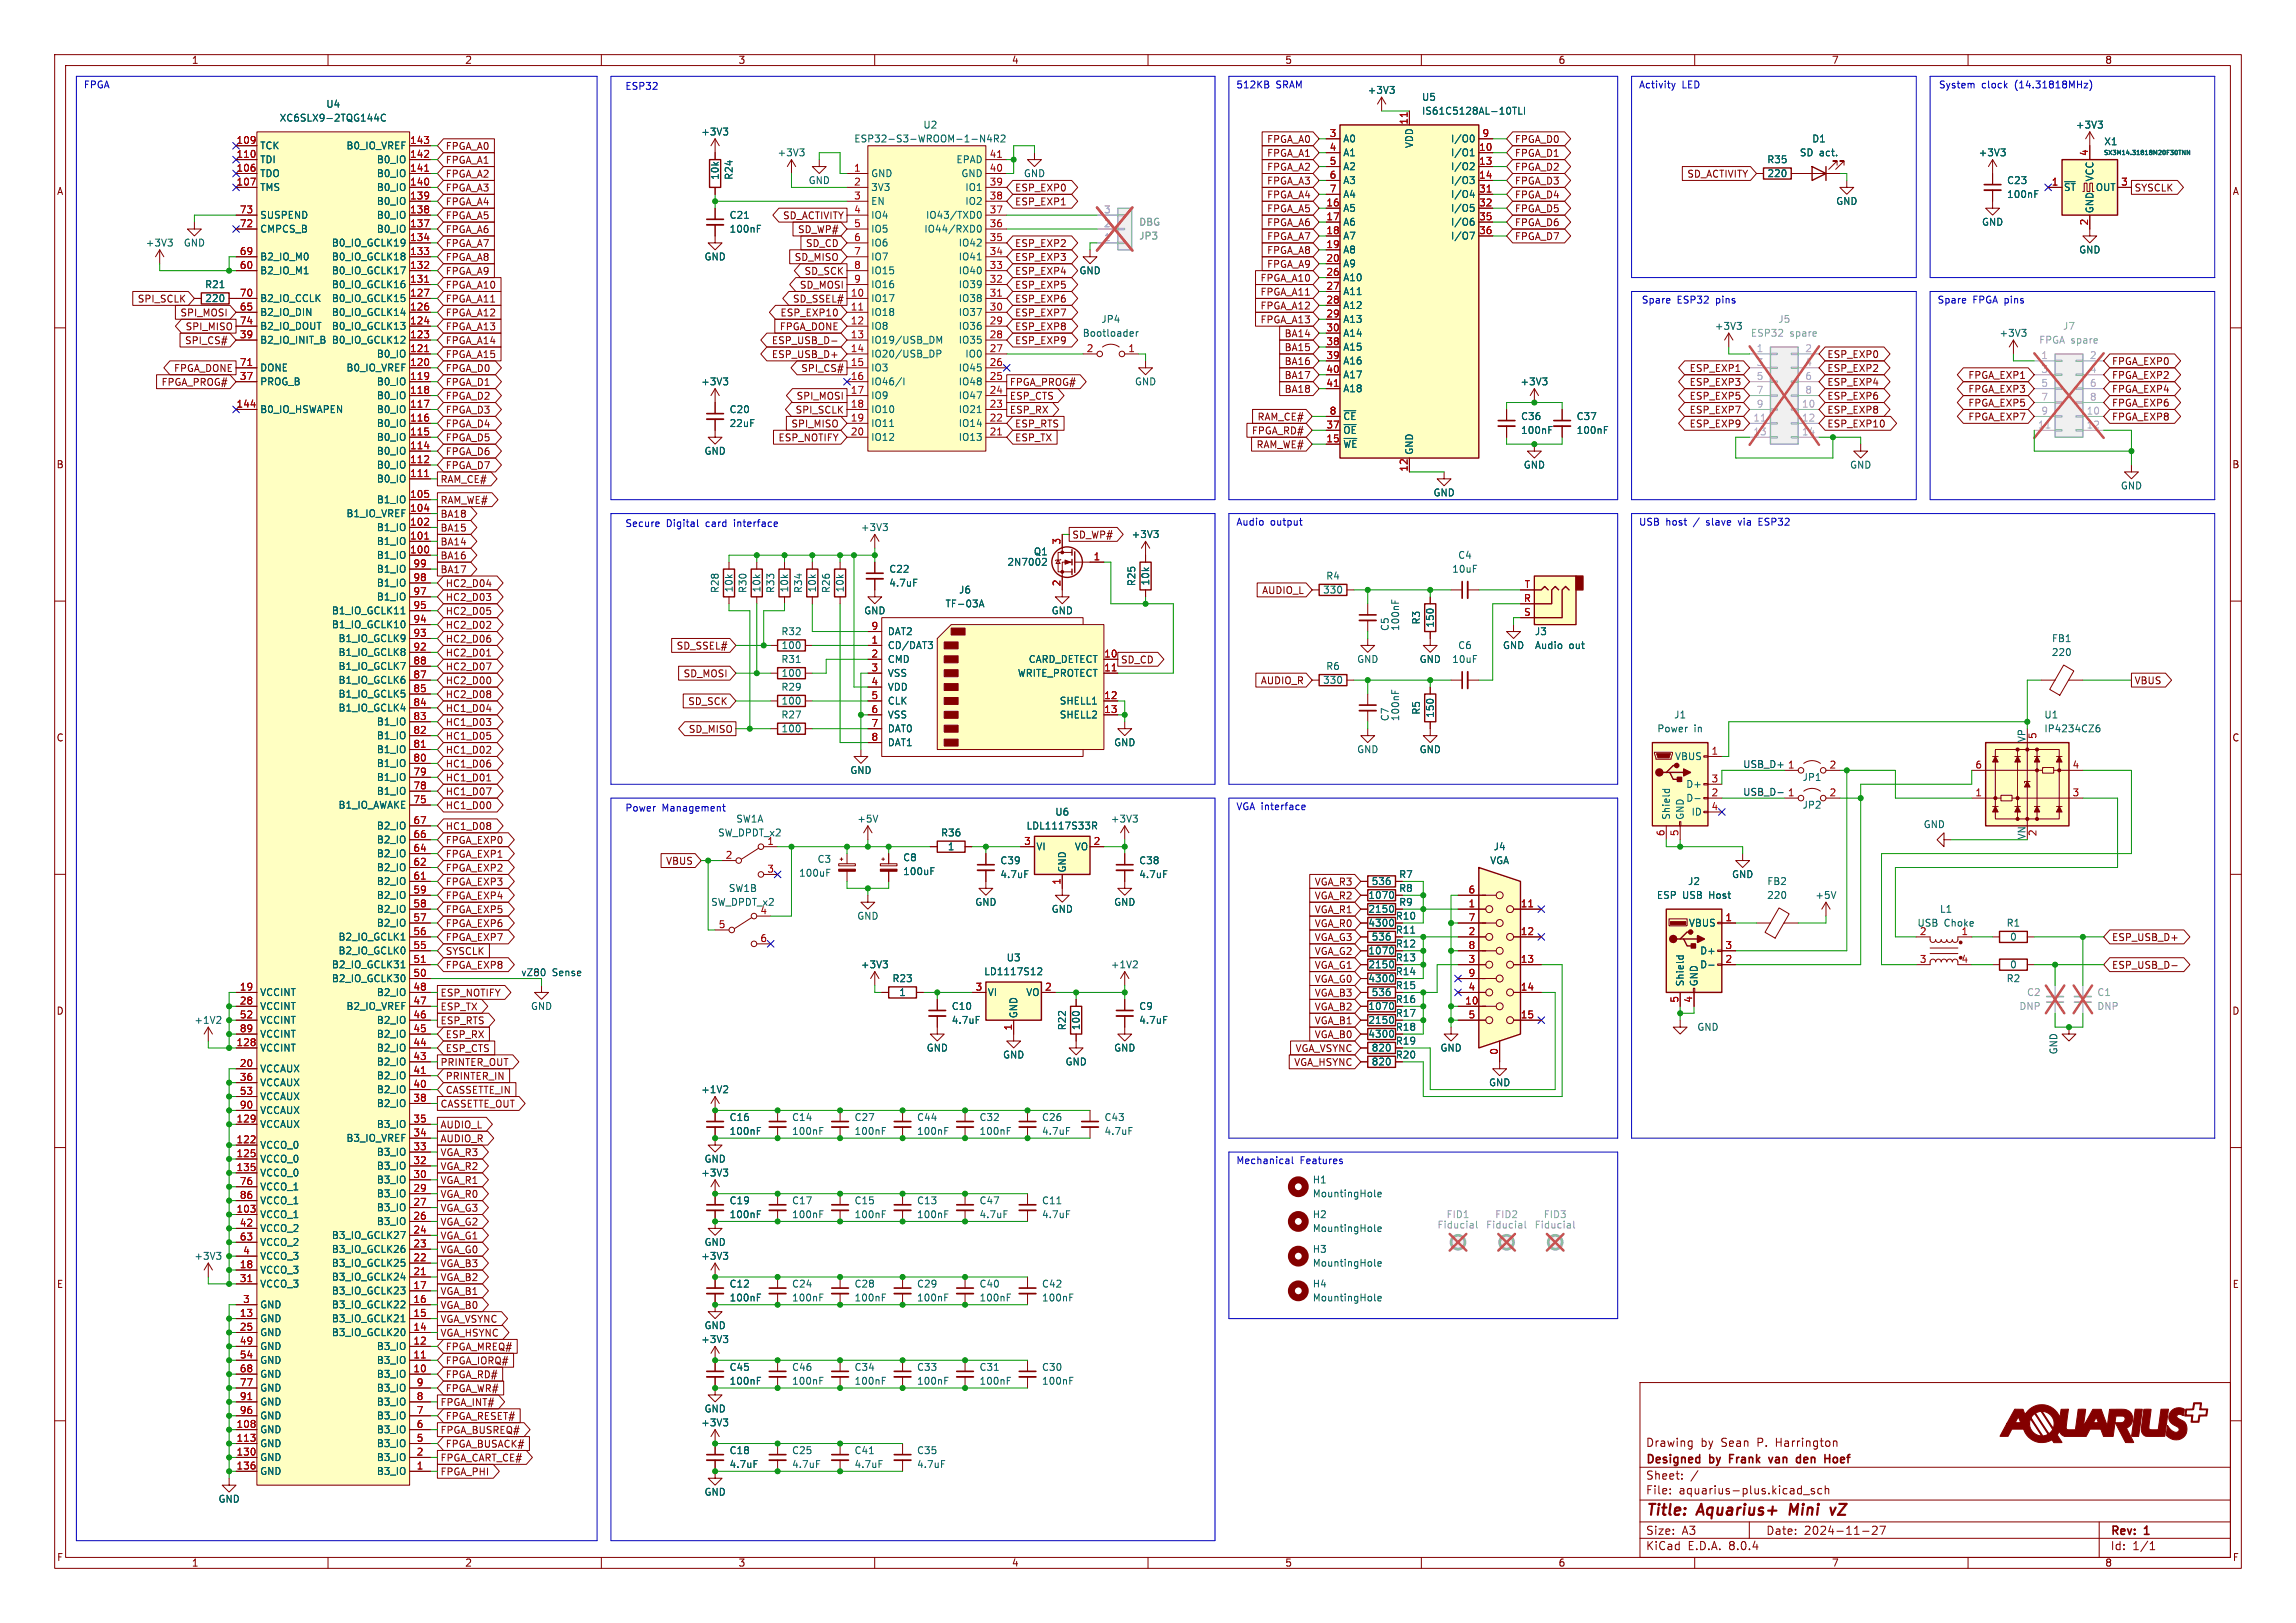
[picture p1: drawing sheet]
<svg xmlns="http://www.w3.org/2000/svg" width="420mm" height="297mm" viewBox="0 0 420 297" stroke-linecap="round" stroke-linejoin="round" font-family="sans-serif">
<defs><g id="words">
<g font-size="2.8" fill="#840000">
<text x="301" y="277.9">Title:</text>
<text x="310.6" y="277.9">Aquarius+</text>
<text x="328.2" y="277.9">Mini</text>
<text x="336.5" y="277.9">vZ</text>
</g>
<g font-size="2.1" fill="#840000">
<text x="301" y="268.2">Designed</text>
<text x="301" y="265">Drawing</text>
<text x="311.1" y="265">by</text>
<text x="312.8" y="268.2">by</text>
<text x="314.9" y="265">Sean</text>
<text x="317" y="268.2">Frank</text>
<text x="321.6" y="265">P.</text>
<text x="324.9" y="268.2">van</text>
<text x="325.1" y="265">Harrington</text>
<text x="330.5" y="268.2">den</text>
<text x="336.3" y="268.2">Hoef</text>
<text x="301" y="273.7">File:</text>
<text x="301" y="271">Sheet:</text>
<text x="307.1" y="273.7">aquarius-plus.kicad_sch</text>
<text x="301" y="281.1">Size:</text>
<text x="307.6" y="281.1">A3</text>
<text x="323" y="281.1">Date:</text>
<text x="330" y="281.1">2024-11-27</text>
<text x="386" y="281.3">Rev:</text>
<text x="392.4" y="281.3">1</text>
<text x="301" y="283.9">KiCad</text>
<text x="308.7" y="283.9">E.D.A.</text>
<text x="316.3" y="283.9">8.0.4</text>
<text x="386" y="283.9">Id:</text>
<text x="390.1" y="283.9">1/1</text>
</g>
<g font-size="1.8" fill="#840000">
<text x="35" y="11.9">1</text>
<text x="85" y="11.9">2</text>
<text x="135" y="11.9">3</text>
<text x="185" y="11.9">4</text>
<text x="235" y="11.9">5</text>
<text x="285" y="11.9">6</text>
<text x="335" y="11.9">7</text>
<text x="385" y="11.9">8</text>
<text x="81.4" y="27.6">FPGA_A0</text>
<text x="231.7" y="26.4">FPGA_A0</text>
<text x="231.7" y="28.9">FPGA_A1</text>
<text x="277" y="28.9">FPGA_D1</text>
<text x="277" y="26.4">FPGA_D0</text>
<text x="10.3" y="35.9">A</text>
<text x="81.4" y="30.2">FPGA_A1</text>
<text x="81.4" y="32.7">FPGA_A2</text>
<text x="81.4" y="35.2">FPGA_A3</text>
<text x="185.6" y="35.2">ESP_EXP0</text>
<text x="231.7" y="34">FPGA_A3</text>
<text x="231.7" y="31.4">FPGA_A2</text>
<text x="277" y="31.4">FPGA_D2</text>
<text x="277" y="34">FPGA_D3</text>
<text x="308.5" y="32.7">SD_ACTIVITY</text>
<text x="390.4" y="35.2">SYSCLK</text>
<text x="408.3" y="35.9">A</text>
<text x="81.4" y="37.8">FPGA_A4</text>
<text x="81.4" y="40.3">FPGA_A5</text>
<text x="143.1" y="40.3">SD_ACTIVITY</text>
<text x="185.6" y="37.8">ESP_EXP1</text>
<text x="231.7" y="41.6">FPGA_A6</text>
<text x="231.7" y="39.1">FPGA_A5</text>
<text x="231.7" y="36.5">FPGA_A4</text>
<text x="277" y="36.5">FPGA_D4</text>
<text x="277" y="39.1">FPGA_D5</text>
<text x="277" y="41.6">FPGA_D6</text>
<text x="81.4" y="42.9">FPGA_A6</text>
<text x="81.4" y="47.9">FPGA_A8</text>
<text x="81.4" y="45.4">FPGA_A7</text>
<text x="145.3" y="47.9">SD_MISO</text>
<text x="145.9" y="42.9">SD_WP#</text>
<text x="147.3" y="45.4">SD_CD</text>
<text x="185.6" y="45.4">ESP_EXP2</text>
<text x="185.6" y="47.9">ESP_EXP3</text>
<text x="231.7" y="44.1">FPGA_A7</text>
<text x="231.7" y="46.7">FPGA_A8</text>
<text x="277" y="44.1">FPGA_D7</text>
<text x="81.4" y="53">FPGA_A10</text>
<text x="81.4" y="50.5">FPGA_A9</text>
<text x="146.2" y="53">SD_MOSI</text>
<text x="147.1" y="50.5">SD_SCK</text>
<text x="185.6" y="53">ESP_EXP5</text>
<text x="185.6" y="50.5">ESP_EXP4</text>
<text x="230.5" y="51.8">FPGA_A10</text>
<text x="231.7" y="49.2">FPGA_A9</text>
<text x="25.1" y="55.6">SPI_SCLK</text>
<text x="32.9" y="58.1">SPI_MOSI</text>
<text x="81.4" y="55.6">FPGA_A11</text>
<text x="81.4" y="58.1">FPGA_A12</text>
<text x="142.7" y="58.1">ESP_EXP10</text>
<text x="144.9" y="55.6">SD_SSEL#</text>
<text x="185.6" y="58.1">ESP_EXP7</text>
<text x="185.6" y="55.6">ESP_EXP6</text>
<text x="230.5" y="54.3">FPGA_A11</text>
<text x="230.5" y="59.4">FPGA_A13</text>
<text x="230.5" y="56.8">FPGA_A12</text>
<text x="33.7" y="63.2">SPI_CS#</text>
<text x="33.9" y="60.6">SPI_MISO</text>
<text x="81.4" y="63.2">FPGA_A14</text>
<text x="81.4" y="60.6">FPGA_A13</text>
<text x="81.4" y="65.7">FPGA_A15</text>
<text x="141.1" y="65.7">ESP_USB_D+</text>
<text x="141.1" y="63.2">ESP_USB_D-</text>
<text x="142.5" y="60.6">FPGA_DONE</text>
<text x="185.6" y="60.6">ESP_EXP8</text>
<text x="185.6" y="63.2">ESP_EXP9</text>
<text x="234.9" y="61.9">BA14</text>
<text x="234.9" y="64.5">BA15</text>
<text x="334.2" y="65.7">ESP_EXP0</text>
<text x="29.5" y="70.8">FPGA_PROG#</text>
<text x="31.7" y="68.3">FPGA_DONE</text>
<text x="81.4" y="68.3">FPGA_D0</text>
<text x="81.4" y="70.8">FPGA_D1</text>
<text x="146.5" y="68.3">SPI_CS#</text>
<text x="184.6" y="70.8">FPGA_PROG#</text>
<text x="234.9" y="69.5">BA17</text>
<text x="234.9" y="67">BA16</text>
<text x="309" y="70.8">ESP_EXP3</text>
<text x="309" y="68.3">ESP_EXP1</text>
<text x="334.2" y="68.3">ESP_EXP2</text>
<text x="334.2" y="70.8">ESP_EXP4</text>
<text x="360" y="69.5">FPGA_EXP1</text>
<text x="386.2" y="67">FPGA_EXP0</text>
<text x="386.2" y="69.5">FPGA_EXP2</text>
<text x="81.4" y="73.3">FPGA_D2</text>
<text x="81.4" y="75.9">FPGA_D3</text>
<text x="145.4" y="75.9">SPI_SCLK</text>
<text x="145.6" y="73.3">SPI_MOSI</text>
<text x="184.6" y="73.3">ESP_CTS</text>
<text x="184.6" y="75.9">ESP_RX</text>
<text x="229.9" y="77.2">RAM_CE#</text>
<text x="234.9" y="72.1">BA18</text>
<text x="309" y="73.3">ESP_EXP5</text>
<text x="309" y="75.9">ESP_EXP7</text>
<text x="334.2" y="75.9">ESP_EXP8</text>
<text x="334.2" y="73.3">ESP_EXP6</text>
<text x="360" y="77.2">FPGA_EXP7</text>
<text x="360" y="74.6">FPGA_EXP5</text>
<text x="360" y="72.1">FPGA_EXP3</text>
<text x="386.2" y="77.2">FPGA_EXP8</text>
<text x="386.2" y="72.1">FPGA_EXP4</text>
<text x="386.2" y="74.6">FPGA_EXP6</text>
<text x="81.4" y="83.5">FPGA_D6</text>
<text x="81.4" y="81">FPGA_D5</text>
<text x="81.4" y="78.4">FPGA_D4</text>
<text x="142.3" y="81">ESP_NOTIFY</text>
<text x="144.7" y="78.4">SPI_MISO</text>
<text x="185.6" y="81">ESP_TX</text>
<text x="185.6" y="78.4">ESP_RTS</text>
<text x="228.9" y="79.7">FPGA_RD#</text>
<text x="229.8" y="82.2">RAM_WE#</text>
<text x="309" y="78.4">ESP_EXP9</text>
<text x="334.2" y="78.4">ESP_EXP10</text>
<text x="10.3" y="85.9">B</text>
<text x="80.5" y="88.6">RAM_CE#</text>
<text x="81.4" y="86">FPGA_D7</text>
<text x="408.2" y="85.9">B</text>
<text x="80.5" y="94.9">BA18</text>
<text x="80.5" y="92.4">RAM_WE#</text>
<text x="80.5" y="97.5">BA15</text>
<text x="80.5" y="100">BA14</text>
<text x="196.1" y="98.7">SD_WP#</text>
<text x="80.5" y="105.1">BA17</text>
<text x="80.5" y="102.6">BA16</text>
<text x="81.4" y="107.6">HC2_D04</text>
<text x="81.4" y="110.2">HC2_D03</text>
<text x="81.4" y="112.7">HC2_D05</text>
<text x="230.8" y="108.9">AUDIO_L</text>
<text x="81.4" y="117.8">HC2_D06</text>
<text x="81.4" y="115.3">HC2_D02</text>
<text x="123.7" y="119.1">SD_SSEL#</text>
<text x="81.4" y="120.3">HC2_D01</text>
<text x="81.4" y="122.9">HC2_D07</text>
<text x="81.4" y="125.4">HC2_D00</text>
<text x="124.9" y="124.1">SD_MOSI</text>
<text x="204.9" y="121.6">SD_CD</text>
<text x="230.5" y="125.4">AUDIO_R</text>
<text x="390.4" y="125.4">VBUS</text>
<text x="81.4" y="130.5">HC1_D04</text>
<text x="81.4" y="128">HC2_D08</text>
<text x="125.8" y="129.2">SD_SCK</text>
<text x="10.3" y="135.9">C</text>
<text x="81.4" y="133">HC1_D03</text>
<text x="81.4" y="135.6">HC1_D05</text>
<text x="125.9" y="134.3">SD_MISO</text>
<text x="408.2" y="135.9">C</text>
<text x="81.4" y="143.2">HC1_D01</text>
<text x="81.4" y="140.7">HC1_D06</text>
<text x="81.4" y="138.1">HC1_D02</text>
<text x="81.4" y="145.7">HC1_D07</text>
<text x="81.4" y="148.3">HC1_D00</text>
<text x="81.4" y="152.1">HC1_D08</text>
<text x="81.4" y="154.6">FPGA_EXP0</text>
<text x="81.4" y="157.2">FPGA_EXP1</text>
<text x="81.4" y="159.7">FPGA_EXP2</text>
<text x="121.7" y="158.4">VBUS</text>
<text x="81.4" y="162.2">FPGA_EXP3</text>
<text x="81.4" y="164.8">FPGA_EXP4</text>
<text x="81.4" y="167.3">FPGA_EXP5</text>
<text x="240.4" y="162.2">VGA_R3</text>
<text x="240.4" y="164.8">VGA_R2</text>
<text x="240.4" y="167.3">VGA_R1</text>
<text x="81.4" y="169.9">FPGA_EXP6</text>
<text x="81.4" y="172.4">FPGA_EXP7</text>
<text x="240.4" y="169.9">VGA_R0</text>
<text x="240.4" y="172.4">VGA_G3</text>
<text x="255.2" y="173.6">R12</text>
<text x="386.2" y="172.4">ESP_USB_D+</text>
<text x="81.4" y="177.5">FPGA_EXP8</text>
<text x="81.4" y="174.9">SYSCLK</text>
<text x="240.4" y="177.5">VGA_G1</text>
<text x="240.4" y="174.9">VGA_G2</text>
<text x="255.2" y="178.7">R14</text>
<text x="255.2" y="176.1">R13</text>
<text x="386.2" y="177.5">ESP_USB_D-</text>
<text x="10.3" y="185.9">D</text>
<text x="80.5" y="185.1">ESP_TX</text>
<text x="80.5" y="182.6">ESP_NOTIFY</text>
<text x="240.4" y="185.1">VGA_B2</text>
<text x="240.4" y="182.6">VGA_B3</text>
<text x="240.4" y="180">VGA_G0</text>
<text x="255.2" y="183.7">R16</text>
<text x="408.2" y="185.9">D</text>
<text x="80.5" y="187.6">ESP_RTS</text>
<text x="81.4" y="190.2">ESP_RX</text>
<text x="240.4" y="187.6">VGA_B1</text>
<text x="240.4" y="190.2">VGA_B0</text>
<text x="255.2" y="191.4">R19</text>
<text x="80.5" y="195.3">PRINTER_OUT</text>
<text x="81.4" y="197.8">PRINTER_IN</text>
<text x="81.4" y="192.7">ESP_CTS</text>
<text x="236.6" y="195.3">VGA_HSYNC</text>
<text x="236.9" y="192.7">VGA_VSYNC</text>
<text x="255.2" y="193.9">R20</text>
<text x="80.5" y="202.9">CASSETTE_OUT</text>
<text x="81.4" y="200.3">CASSETTE_IN</text>
<text x="80.5" y="209.2">AUDIO_R</text>
<text x="80.5" y="206.7">AUDIO_L</text>
<text x="80.5" y="214.3">VGA_R2</text>
<text x="80.5" y="211.8">VGA_R3</text>
<text x="80.5" y="216.9">VGA_R1</text>
<text x="80.5" y="219.4">VGA_R0</text>
<text x="80.5" y="221.9">VGA_G3</text>
<text x="80.5" y="224.5">VGA_G2</text>
<text x="80.5" y="227">VGA_G1</text>
<text x="80.5" y="232.1">VGA_B3</text>
<text x="80.5" y="229.6">VGA_G0</text>
<text x="10.3" y="235.9">E</text>
<text x="80.5" y="234.6">VGA_B2</text>
<text x="80.5" y="237.2">VGA_B1</text>
<text x="80.5" y="239.7">VGA_B0</text>
<text x="408.3" y="235.9">E</text>
<text x="80.5" y="244.8">VGA_HSYNC</text>
<text x="80.5" y="242.3">VGA_VSYNC</text>
<text x="81.4" y="249.9">FPGA_IORQ#</text>
<text x="81.4" y="247.3">FPGA_MREQ#</text>
<text x="80.5" y="257.5">FPGA_INT#</text>
<text x="81.4" y="252.4">FPGA_RD#</text>
<text x="81.4" y="255">FPGA_WR#</text>
<text x="80.5" y="262.6">FPGA_BUSREQ#</text>
<text x="81.4" y="260">FPGA_RESET#</text>
<text x="80.5" y="267.7">FPGA_CART_CE#</text>
<text x="81.4" y="265.1">FPGA_BUSACK#</text>
<text x="80.5" y="270.2">FPGA_PHI</text>
<text x="10.3" y="285.9">F</text>
<text x="35" y="286.9">1</text>
<text x="85" y="286.9">2</text>
<text x="135" y="286.9">3</text>
<text x="185" y="286.9">4</text>
<text x="235" y="286.9">5</text>
<text x="285" y="286.9">6</text>
<text x="335" y="286.9">7</text>
<text x="385" y="286.9">8</text>
<text x="408.3" y="285.9">F</text>
</g>
<g font-size="1.8" fill="#0000c2">
<text x="15.2" y="16.3">FPGA</text>
<text x="114.3" y="16.5">ESP32</text>
<text x="226.1" y="16.3">512KB</text>
<text x="233.4" y="16.3">SRAM</text>
<text x="299.7" y="16.3">Activity</text>
<text x="307.7" y="16.3">LED</text>
<text x="354.6" y="16.3">System</text>
<text x="362.5" y="16.3">clock</text>
<text x="368.7" y="16.3">(14.31818MHz)</text>
<text x="300.2" y="55.6">Spare</text>
<text x="306.8" y="55.6">ESP32</text>
<text x="314" y="55.6">pins</text>
<text x="354.3" y="55.6">Spare</text>
<text x="360.9" y="55.6">FPGA pins</text>
<text x="114.3" y="96.5">Secure</text>
<text x="121.9" y="96.5">Digital</text>
<text x="129.2" y="96.5">card</text>
<text x="134.6" y="96.5">interface</text>
<text x="226.1" y="96.3">Audio</text>
<text x="232.4" y="96.3">output</text>
<text x="299.7" y="96.3">USB</text>
<text x="304.7" y="96.3">host</text>
<text x="309.9" y="96.3">/</text>
<text x="312.4" y="96.3">slave</text>
<text x="318.5" y="96.3">via</text>
<text x="322.4" y="96.3">ESP32</text>
<text x="114.3" y="148.6">Power</text>
<text x="121.1" y="148.6">Management</text>
<text x="226.1" y="148.3">VGA interface</text>
<text x="226.1" y="213.1">Mechanical</text>
<text x="237.8" y="213.1">Features</text>
</g>
<g font-size="1.8" fill="#006464">
<text x="250.1" y="17.4">+3V3</text>
<text x="51.1" y="22.5">XC6SLX9-2TQG144C</text>
<text x="59.6" y="19.9">U4</text>
<text x="168.8" y="23.7">U2</text>
<text x="260" y="18.6">U5</text>
<text x="260" y="21.2">IS61C5128AL-10TLI</text>
<text x="379.6" y="23.7">+3V3</text>
<text x="47.5" y="27.5">TCK</text>
<text x="63.3" y="27.5">B0_IO_VREF</text>
<text x="128.2" y="25">+3V3</text>
<text x="142.1" y="28.8">+3V3</text>
<text x="156.2" y="26.3">ESP32-S3-WROOM-1-N4R2</text>
<text x="245.6" y="26.3">A0</text>
<text x="245.6" y="28.8">A1</text>
<text x="258.7" y="27.2" transform="rotate(-90 258.7 27.2)">VDD</text>
<text x="265.3" y="28.8">I/O1</text>
<text x="265.3" y="26.3">I/O0</text>
<text x="329.1" y="28.8">SD act.</text>
<text x="331.4" y="26.3">D1</text>
<text x="361.8" y="28.8">+3V3</text>
<text x="384.8" y="26.8">X1</text>
<text x="47.5" y="32.6">TDO</text>
<text x="47.5" y="35.2">TMS</text>
<text x="47.5" y="30.1">TDI</text>
<text x="68.8" y="35.2">B0_IO</text>
<text x="68.8" y="32.6">B0_IO</text>
<text x="68.8" y="30.1">B0_IO</text>
<text x="131.7" y="33" transform="rotate(-90 131.7 33)">10k</text>
<text x="134.2" y="33" transform="rotate(-90 134.2 33)">R24</text>
<text x="147.8" y="33.9">GND</text>
<text x="159.3" y="32.6">GND</text>
<text x="159.3" y="35.2">3V3</text>
<text x="174.9" y="30.1">EPAD</text>
<text x="175.8" y="32.6">GND</text>
<text x="176.5" y="35.2">IO1</text>
<text x="187.2" y="32.6">GND</text>
<text x="245.6" y="31.3">A2</text>
<text x="245.6" y="33.9">A3</text>
<text x="265.3" y="31.3">I/O2</text>
<text x="265.3" y="33.9">I/O3</text>
<text x="323.2" y="30.1">R35</text>
<text x="323.2" y="32.6">220</text>
<text x="367" y="33.9">C23</text>
<text x="377.4" y="35.2">~{ST}</text>
<text x="383.1" y="33.3" transform="rotate(-90 383.1 33.3)">VCC</text>
<text x="383.3" y="35.2">OUT</text>
<text x="47.5" y="40.2">SUSPEND</text>
<text x="68.8" y="40.2">B0_IO</text>
<text x="68.8" y="37.7">B0_IO</text>
<text x="133.4" y="40.2">C21</text>
<text x="159.3" y="37.7">EN</text>
<text x="159.3" y="40.2">IO4</text>
<text x="169.3" y="40.2">IO43/TXD0</text>
<text x="176.5" y="37.7">IO2</text>
<text x="245.6" y="39">A5</text>
<text x="245.6" y="41.5">A6</text>
<text x="245.6" y="36.4">A4</text>
<text x="265.3" y="36.4">I/O4</text>
<text x="265.3" y="39">I/O5</text>
<text x="265.3" y="41.5">I/O6</text>
<text x="335.8" y="37.7">GND</text>
<text x="362.5" y="41.5">GND</text>
<text x="367" y="36.4">100nF</text>
<text x="383.1" y="39.1" transform="rotate(-90 383.1 39.1)">GND</text>
<text x="26.6" y="45.3">+3V3</text>
<text x="33.5" y="45.3">GND</text>
<text x="47.5" y="47.9">B2_IO_M0</text>
<text x="47.5" y="42.8">CMPCS_B</text>
<text x="60.6" y="47.9">B0_IO_GCLK18</text>
<text x="60.6" y="45.3">B0_IO_GCLK19</text>
<text x="68.8" y="42.8">B0_IO</text>
<text x="128.8" y="47.9">GND</text>
<text x="133.4" y="42.8">100nF</text>
<text x="159.3" y="42.8">IO5</text>
<text x="159.3" y="45.3">IO6</text>
<text x="159.3" y="47.9">IO7</text>
<text x="169" y="42.8">IO44/RXD0</text>
<text x="175.3" y="47.9">IO41</text>
<text x="175.3" y="45.3">IO42</text>
<text x="245.6" y="44">A7</text>
<text x="245.6" y="46.6">A8</text>
<text x="265.3" y="44">I/O7</text>
<text x="380.2" y="46.6">GND</text>
<text x="37.4" y="52.9">R21</text>
<text x="47.5" y="50.4">B2_IO_M1</text>
<text x="60.6" y="52.9">B0_IO_GCLK16</text>
<text x="60.6" y="50.4">B0_IO_GCLK17</text>
<text x="159.3" y="50.4">IO15</text>
<text x="159.3" y="52.9">IO16</text>
<text x="175.3" y="52.9">IO39</text>
<text x="175.3" y="50.4">IO40</text>
<text x="197.4" y="50.4">GND</text>
<text x="245.6" y="49.1">A9</text>
<text x="245.6" y="51.7">A10</text>
<text x="37.5" y="55.5">220</text>
<text x="47.5" y="58">B2_IO_DIN</text>
<text x="47.5" y="55.5">B2_IO_CCLK</text>
<text x="60.6" y="58">B0_IO_GCLK14</text>
<text x="60.6" y="55.5">B0_IO_GCLK15</text>
<text x="159.3" y="55.5">IO17</text>
<text x="159.3" y="58">IO18</text>
<text x="175.3" y="58">IO37</text>
<text x="175.3" y="55.5">IO38</text>
<text x="201.4" y="59.3">JP4</text>
<text x="245.6" y="54.2">A11</text>
<text x="245.6" y="56.7">A12</text>
<text x="245.6" y="59.3">A13</text>
<text x="47.5" y="63.1">B2_IO_INIT_B</text>
<text x="47.5" y="60.6">B2_IO_DOUT</text>
<text x="60.6" y="63.1">B0_IO_GCLK12</text>
<text x="60.6" y="60.6">B0_IO_GCLK13</text>
<text x="68.8" y="65.6">B0_IO</text>
<text x="159.3" y="60.6">IO8</text>
<text x="159.3" y="63.1">IO19/USB_DM</text>
<text x="159.3" y="65.6">IO20/USB_DP</text>
<text x="175.3" y="63.1">IO35</text>
<text x="175.3" y="60.6">IO36</text>
<text x="176.5" y="65.6">IO0</text>
<text x="198" y="61.8">Bootloader</text>
<text x="245.6" y="61.8">A14</text>
<text x="245.6" y="64.4">A15</text>
<text x="313.6" y="60.6">+3V3</text>
<text x="365.7" y="61.8">+3V3</text>
<text x="47.5" y="70.7">PROG_B</text>
<text x="47.5" y="68.2">DONE</text>
<text x="63.3" y="68.2">B0_IO_VREF</text>
<text x="68.8" y="70.7">B0_IO</text>
<text x="128.2" y="70.7">+3V3</text>
<text x="159.3" y="68.2">IO3</text>
<text x="159.3" y="70.7">IO46/I</text>
<text x="175.3" y="70.7">IO48</text>
<text x="175.3" y="68.2">IO45</text>
<text x="207.5" y="70.7">GND</text>
<text x="245.6" y="66.9">A16</text>
<text x="245.6" y="69.4">A17</text>
<text x="245.6" y="72">A18</text>
<text x="278" y="70.7">+3V3</text>
<text x="47.5" y="75.8">B0_IO_HSWAPEN</text>
<text x="68.8" y="75.8">B0_IO</text>
<text x="68.8" y="73.3">B0_IO</text>
<text x="133.4" y="75.8">C20</text>
<text x="159.3" y="73.3">IO9</text>
<text x="159.3" y="75.8">IO10</text>
<text x="175.3" y="75.8">IO21</text>
<text x="175.3" y="73.3">IO47</text>
<text x="245.6" y="77.1">~{CE}</text>
<text x="278.1" y="77.1">C36</text>
<text x="288.3" y="77.1">C37</text>
<text x="68.8" y="83.4">B0_IO</text>
<text x="68.8" y="80.9">B0_IO</text>
<text x="68.8" y="78.3">B0_IO</text>
<text x="128.8" y="83.4">GND</text>
<text x="133.4" y="78.3">22uF</text>
<text x="159.3" y="78.3">IO11</text>
<text x="159.3" y="80.9">IO12</text>
<text x="175.3" y="80.9">IO13</text>
<text x="175.3" y="78.3">IO14</text>
<text x="245.6" y="82.1">~{WE}</text>
<text x="245.6" y="79.6">~{OE}</text>
<text x="258.7" y="83.3" transform="rotate(-90 258.7 83.3)">GND</text>
<text x="278.1" y="79.6">100nF</text>
<text x="288.3" y="79.6">100nF</text>
<text x="68.8" y="88.5">B0_IO</text>
<text x="68.8" y="86">B0_IO</text>
<text x="278.6" y="86">GND</text>
<text x="338.3" y="86">GND</text>
<text x="387.9" y="89.8">GND</text>
<text x="63.3" y="94.8">B1_IO_VREF</text>
<text x="68.8" y="92.3">B1_IO</text>
<text x="262.1" y="91">GND</text>
<text x="68.8" y="99.9">B1_IO</text>
<text x="68.8" y="97.4">B1_IO</text>
<text x="157.4" y="97.4">+3V3</text>
<text x="189" y="101.8">Q1</text>
<text x="206.9" y="98.7">+3V3</text>
<text x="68.8" y="102.5">B1_IO</text>
<text x="68.8" y="107.5">B1_IO</text>
<text x="68.8" y="105">B1_IO</text>
<text x="162.6" y="105">C22</text>
<text x="162.6" y="107.5">4.7uF</text>
<text x="184.2" y="103.7">2N7002</text>
<text x="207.9" y="107.4" transform="rotate(-90 207.9 107.4)">R25</text>
<text x="210.4" y="107.2" transform="rotate(-90 210.4 107.2)">10k</text>
<text x="242.5" y="106.3">R4</text>
<text x="265.5" y="105">10uF</text>
<text x="266.6" y="102.5">C4</text>
<text x="60.6" y="112.6">B1_IO_GCLK11</text>
<text x="68.8" y="110.1">B1_IO</text>
<text x="131.7" y="108.6" transform="rotate(-90 131.7 108.6)">R28</text>
<text x="134.2" y="108.5" transform="rotate(-90 134.2 108.5)">10k</text>
<text x="136.8" y="108.6" transform="rotate(-90 136.8 108.6)">R30</text>
<text x="139.3" y="108.5" transform="rotate(-90 139.3 108.5)">10k</text>
<text x="141.8" y="108.6" transform="rotate(-90 141.8 108.6)">R33</text>
<text x="144.4" y="108.5" transform="rotate(-90 144.4 108.5)">10k</text>
<text x="146.9" y="108.6" transform="rotate(-90 146.9 108.6)">R34</text>
<text x="149.5" y="108.5" transform="rotate(-90 149.5 108.5)">10k</text>
<text x="152" y="108.6" transform="rotate(-90 152 108.6)">R26</text>
<text x="154.5" y="108.5" transform="rotate(-90 154.5 108.5)">10k</text>
<text x="158" y="112.6">GND</text>
<text x="172.9" y="111.4">TF-03A</text>
<text x="175.3" y="108.8">J6</text>
<text x="192.3" y="112.6">GND</text>
<text x="241.9" y="108.8">330</text>
<text x="60.6" y="115.2">B1_IO_GCLK10</text>
<text x="61.8" y="117.7">B1_IO_GCLK9</text>
<text x="142.8" y="116.4">R32</text>
<text x="142.9" y="119">100</text>
<text x="162.3" y="119">CD/DAT3</text>
<text x="162.3" y="116.4">DAT2</text>
<text x="254.2" y="115.6" transform="rotate(-90 254.2 115.6)">C5</text>
<text x="256.1" y="115.6" transform="rotate(-90 256.1 115.6)">100nF</text>
<text x="259.9" y="114.4" transform="rotate(-90 259.9 114.4)">R3</text>
<text x="262.5" y="114.9" transform="rotate(-90 262.5 114.9)">150</text>
<text x="266.6" y="119">C6</text>
<text x="274.8" y="119">GND</text>
<text x="280.7" y="116.4">J3</text>
<text x="280.7" y="119">Audio</text>
<text x="287" y="119">out</text>
<text x="375.3" y="117.7">FB1</text>
<text x="61.8" y="125.3">B1_IO_GCLK6</text>
<text x="61.8" y="122.8">B1_IO_GCLK7</text>
<text x="61.8" y="120.2">B1_IO_GCLK8</text>
<text x="142.8" y="121.5">R31</text>
<text x="142.9" y="124.1">100</text>
<text x="162.3" y="121.5">CMD</text>
<text x="162.3" y="124.1">VSS</text>
<text x="186.1" y="124.1">WRITE_PROTECT</text>
<text x="188.1" y="121.5">CARD_DETECT</text>
<text x="241.9" y="125.3">330</text>
<text x="242.5" y="122.8">R6</text>
<text x="248.2" y="121.5">GND</text>
<text x="259.6" y="121.5">GND</text>
<text x="265.5" y="121.5">10uF</text>
<text x="375.2" y="120.2">220</text>
<text x="61.8" y="130.4">B1_IO_GCLK4</text>
<text x="61.8" y="127.9">B1_IO_GCLK5</text>
<text x="142.8" y="126.6">R29</text>
<text x="142.8" y="131.7">R27</text>
<text x="142.9" y="129.1">100</text>
<text x="162.3" y="126.6">VDD</text>
<text x="162.3" y="129.1">CLK</text>
<text x="162.3" y="131.7">VSS</text>
<text x="193.8" y="129.1">SHELL1</text>
<text x="193.8" y="131.7">SHELL2</text>
<text x="259.9" y="130.9" transform="rotate(-90 259.9 130.9)">R5</text>
<text x="262.5" y="131.5" transform="rotate(-90 262.5 131.5)">150</text>
<text x="306.1" y="131.7">J1</text>
<text x="373.9" y="131.7">U1</text>
<text x="68.8" y="135.5">B1_IO</text>
<text x="68.8" y="132.9">B1_IO</text>
<text x="142.9" y="134.2">100</text>
<text x="162.3" y="134.2">DAT0</text>
<text x="162.3" y="136.8">DAT1</text>
<text x="203.7" y="136.8">GND</text>
<text x="254.2" y="132.1" transform="rotate(-90 254.2 132.1)">C7</text>
<text x="256.1" y="132.1" transform="rotate(-90 256.1 132.1)">100nF</text>
<text x="303.1" y="134.2">Power</text>
<text x="309.9" y="134.2">in</text>
<text x="370.6" y="135.9" transform="rotate(-90 370.6 135.9)">VP</text>
<text x="373.9" y="134.2">IP4234CZ6</text>
<text x="68.8" y="143.1">B1_IO</text>
<text x="68.8" y="140.6">B1_IO</text>
<text x="68.8" y="138">B1_IO</text>
<text x="155.4" y="141.8">GND</text>
<text x="248.2" y="138">GND</text>
<text x="259.6" y="138">GND</text>
<text x="306.3" y="139.3">VBUS</text>
<text x="329.6" y="143.1">JP1</text>
<text x="61.8" y="148.2">B1_IO_AWAKE</text>
<text x="68.8" y="145.6">B1_IO</text>
<text x="192.9" y="149.5">U6</text>
<text x="308.4" y="146.9">D-</text>
<text x="308.4" y="144.4">D+</text>
<text x="309.3" y="149.5">ID</text>
<text x="329.6" y="148.2">JP2</text>
<text x="68.8" y="154.5">B2_IO</text>
<text x="68.8" y="152">B2_IO</text>
<text x="131.3" y="153.3">SW_DPDT_x2</text>
<text x="134.6" y="150.7">SW1A</text>
<text x="156.7" y="150.7">+5V</text>
<text x="172" y="153.3">R36</text>
<text x="173.3" y="155.8">1</text>
<text x="187.7" y="152">LDL1117S33R</text>
<text x="189.5" y="155.8">VI</text>
<text x="196.5" y="155.8">VO</text>
<text x="203.1" y="150.7">+3V3</text>
<text x="273.1" y="155.8">J4</text>
<text x="305.7" y="150.1" transform="rotate(-90 305.7 150.1)">Shield</text>
<text x="308.2" y="150.1" transform="rotate(-90 308.2 150.1)">GND</text>
<text x="351.8" y="151.7">GND</text>
<text x="370.6" y="153.7" transform="rotate(-90 370.6 153.7)">VN</text>
<text x="68.8" y="159.6">B2_IO</text>
<text x="68.8" y="157.1">B2_IO</text>
<text x="146.1" y="160.6">100uF</text>
<text x="149.5" y="158.1">C3</text>
<text x="165.1" y="157.8">C8</text>
<text x="165.1" y="160.3">100uF</text>
<text x="182.9" y="158.3">C39</text>
<text x="182.9" y="160.9">4.7uF</text>
<text x="195.2" y="159.8" transform="rotate(-90 195.2 159.8)">GND</text>
<text x="208.3" y="158.3">C38</text>
<text x="208.3" y="160.9">4.7uF</text>
<text x="255.8" y="160.9">R7</text>
<text x="272.5" y="158.3">VGA</text>
<text x="316.7" y="160.9">GND</text>
<text x="68.8" y="167.2">B2_IO</text>
<text x="68.8" y="164.7">B2_IO</text>
<text x="68.8" y="162.2">B2_IO</text>
<text x="130" y="166">SW_DPDT_x2</text>
<text x="133.2" y="163.4">SW1B</text>
<text x="139" y="167.4">4</text>
<text x="178.3" y="166">GND</text>
<text x="192.3" y="167.2">GND</text>
<text x="203.7" y="166">GND</text>
<text x="250.2" y="164.7">1070</text>
<text x="250.2" y="167.2">2150</text>
<text x="250.8" y="162.2">536</text>
<text x="255.8" y="163.4">R8</text>
<text x="255.8" y="166">R9</text>
<text x="303" y="164.7">ESP</text>
<text x="307.8" y="164.7">USB</text>
<text x="308.7" y="162.2">J2</text>
<text x="312.8" y="164.7">Host</text>
<text x="323.2" y="164.7">220</text>
<text x="323.2" y="162.2">FB2</text>
<text x="332" y="164.7">+5V</text>
<text x="354.8" y="167.2">L1</text>
<text x="61.8" y="172.3">B2_IO_GCLK1</text>
<text x="68.8" y="169.8">B2_IO</text>
<text x="156.7" y="168.5">GND</text>
<text x="250.2" y="169.8">4300</text>
<text x="250.8" y="172.3">536</text>
<text x="255.2" y="168.5">R10</text>
<text x="255.2" y="171">R11</text>
<text x="308.8" y="169.8">VBUS</text>
<text x="350.6" y="169.8">USB</text>
<text x="351.1" y="171.2">2</text>
<text x="355.6" y="169.8">Choke</text>
<text x="358.7" y="171.2">1</text>
<text x="367" y="169.8">R1</text>
<text x="367.6" y="172.3">0</text>
<text x="60.6" y="179.9">B2_IO_GCLK30</text>
<text x="60.6" y="177.4">B2_IO_GCLK31</text>
<text x="61.8" y="174.9">B2_IO_GCLK0</text>
<text x="157.4" y="177.4">+3V3</text>
<text x="163.2" y="179.9">R23</text>
<text x="179.9" y="178.7">LD1117S12</text>
<text x="184" y="176.1">U3</text>
<text x="203.1" y="177.4">+1V2</text>
<text x="250.2" y="179.9">4300</text>
<text x="250.2" y="177.4">2150</text>
<text x="250.2" y="174.9">1070</text>
<text x="310.9" y="177.4">D-</text>
<text x="310.9" y="174.9">D+</text>
<text x="367" y="179.9">R2</text>
<text x="367.6" y="177.4">0</text>
<text x="47.5" y="182.5">VCCINT</text>
<text x="47.5" y="185">VCCINT</text>
<text x="63.3" y="185">B2_IO_VREF</text>
<text x="68.8" y="182.5">B2_IO</text>
<text x="97" y="185">GND</text>
<text x="164.4" y="182.5">1</text>
<text x="174" y="185">C10</text>
<text x="180.6" y="182.5">VI</text>
<text x="187.6" y="182.5">VO</text>
<text x="208.3" y="185">C9</text>
<text x="250.2" y="185">1070</text>
<text x="250.8" y="182.5">536</text>
<text x="255.2" y="181.2">R15</text>
<text x="308.2" y="180.6" transform="rotate(-90 308.2 180.6)">Shield</text>
<text x="310.7" y="180.6" transform="rotate(-90 310.7 180.6)">GND</text>
<text x="35.5" y="187.6">+1V2</text>
<text x="47.5" y="187.6">VCCINT</text>
<text x="47.5" y="190.1">VCCINT</text>
<text x="68.8" y="190.1">B2_IO</text>
<text x="68.8" y="187.6">B2_IO</text>
<text x="174" y="187.6">4.7uF</text>
<text x="186.3" y="186.4" transform="rotate(-90 186.3 186.4)">GND</text>
<text x="195.2" y="188.6" transform="rotate(-90 195.2 188.6)">R22</text>
<text x="197.7" y="188.6" transform="rotate(-90 197.7 188.6)">100</text>
<text x="208.3" y="187.6">4.7uF</text>
<text x="250.2" y="187.6">2150</text>
<text x="250.2" y="190.1">4300</text>
<text x="255.2" y="186.3">R17</text>
<text x="255.2" y="188.8">R18</text>
<text x="310.4" y="188.8">GND</text>
<text x="47.5" y="192.6">VCCINT</text>
<text x="47.5" y="196.4">VCCAUX</text>
<text x="68.8" y="197.7">B2_IO</text>
<text x="68.8" y="195.2">B2_IO</text>
<text x="68.8" y="192.6">B2_IO</text>
<text x="169.4" y="192.6">GND</text>
<text x="183.4" y="193.9">GND</text>
<text x="194.8" y="195.2">GND</text>
<text x="203.7" y="192.6">GND</text>
<text x="250.8" y="195.2">820</text>
<text x="250.8" y="192.6">820</text>
<text x="263.4" y="192.6">GND</text>
<text x="376.5" y="193" transform="rotate(-90 376.5 193)">GND</text>
<text x="47.5" y="199">VCCAUX</text>
<text x="47.5" y="201.5">VCCAUX</text>
<text x="68.8" y="202.8">B2_IO</text>
<text x="68.8" y="200.3">B2_IO</text>
<text x="128.2" y="200.3">+1V2</text>
<text x="272.3" y="199">GND</text>
<text x="47.5" y="206.6">VCCAUX</text>
<text x="47.5" y="204.1">VCCAUX</text>
<text x="63.3" y="209.1">B3_IO_VREF</text>
<text x="68.8" y="206.6">B3_IO</text>
<text x="133.4" y="207.9">100nF</text>
<text x="133.4" y="205.3">C16</text>
<text x="144.8" y="207.9">100nF</text>
<text x="144.8" y="205.3">C14</text>
<text x="156.2" y="207.9">100nF</text>
<text x="156.2" y="205.3">C27</text>
<text x="167.6" y="207.9">100nF</text>
<text x="167.6" y="205.3">C44</text>
<text x="179.1" y="207.9">100nF</text>
<text x="179.1" y="205.3">C32</text>
<text x="190.5" y="205.3">C26</text>
<text x="190.5" y="207.9">4.7uF</text>
<text x="201.9" y="205.3">C43</text>
<text x="201.9" y="207.9">4.7uF</text>
<text x="47.5" y="210.4">VCCO_0</text>
<text x="47.5" y="213">VCCO_0</text>
<text x="47.5" y="215.5">VCCO_0</text>
<text x="68.8" y="214.2">B3_IO</text>
<text x="68.8" y="211.7">B3_IO</text>
<text x="128.2" y="215.5">+3V3</text>
<text x="128.8" y="213">GND</text>
<text x="47.5" y="218">VCCO_1</text>
<text x="47.5" y="220.6">VCCO_1</text>
<text x="68.8" y="221.8">B3_IO</text>
<text x="68.8" y="219.3">B3_IO</text>
<text x="68.8" y="216.8">B3_IO</text>
<text x="133.4" y="220.6">C19</text>
<text x="144.8" y="220.6">C17</text>
<text x="156.2" y="220.6">C15</text>
<text x="167.6" y="220.6">C13</text>
<text x="179.1" y="220.6">C47</text>
<text x="190.5" y="220.6">C11</text>
<text x="240" y="216.8">H1</text>
<text x="240" y="219.3">MountingHole</text>
<text x="47.5" y="223.1">VCCO_1</text>
<text x="47.5" y="225.7">VCCO_2</text>
<text x="60.6" y="226.9">B3_IO_GCLK27</text>
<text x="68.8" y="224.4">B3_IO</text>
<text x="133.4" y="223.1">100nF</text>
<text x="144.8" y="223.1">100nF</text>
<text x="156.2" y="223.1">100nF</text>
<text x="167.6" y="223.1">100nF</text>
<text x="179.1" y="223.1">4.7uF</text>
<text x="190.5" y="223.1">4.7uF</text>
<text x="240" y="223.1">H2</text>
<text x="240" y="225.7">MountingHole</text>
<text x="35.5" y="230.7">+3V3</text>
<text x="47.5" y="233.3">VCCO_3</text>
<text x="47.5" y="230.7">VCCO_3</text>
<text x="47.5" y="228.2">VCCO_2</text>
<text x="60.6" y="232">B3_IO_GCLK25</text>
<text x="60.6" y="229.5">B3_IO_GCLK26</text>
<text x="128.2" y="230.7">+3V3</text>
<text x="128.8" y="228.2">GND</text>
<text x="240" y="229.5">H3</text>
<text x="240" y="232">MountingHole</text>
<text x="47.5" y="239.6">GND</text>
<text x="47.5" y="235.8">VCCO_3</text>
<text x="60.6" y="239.6">B3_IO_GCLK22</text>
<text x="60.6" y="237.1">B3_IO_GCLK23</text>
<text x="60.6" y="234.5">B3_IO_GCLK24</text>
<text x="133.4" y="238.4">100nF</text>
<text x="133.4" y="235.8">C12</text>
<text x="144.8" y="238.4">100nF</text>
<text x="144.8" y="235.8">C24</text>
<text x="156.2" y="238.4">100nF</text>
<text x="156.2" y="235.8">C28</text>
<text x="167.6" y="238.4">100nF</text>
<text x="167.6" y="235.8">C29</text>
<text x="179.1" y="238.4">100nF</text>
<text x="179.1" y="235.8">C40</text>
<text x="190.5" y="238.4">100nF</text>
<text x="190.5" y="235.8">C42</text>
<text x="240" y="235.8">H4</text>
<text x="240" y="238.4">MountingHole</text>
<text x="47.5" y="242.2">GND</text>
<text x="47.5" y="244.7">GND</text>
<text x="60.6" y="244.7">B3_IO_GCLK20</text>
<text x="60.6" y="242.2">B3_IO_GCLK21</text>
<text x="128.2" y="246">+3V3</text>
<text x="128.8" y="243.4">GND</text>
<text x="47.5" y="247.2">GND</text>
<text x="47.5" y="249.8">GND</text>
<text x="68.8" y="249.8">B3_IO</text>
<text x="68.8" y="247.2">B3_IO</text>
<text x="133.4" y="251.1">C45</text>
<text x="144.8" y="251.1">C46</text>
<text x="156.2" y="251.1">C34</text>
<text x="167.6" y="251.1">C33</text>
<text x="179.1" y="251.1">C31</text>
<text x="190.5" y="251.1">C30</text>
<text x="47.5" y="252.3">GND</text>
<text x="47.5" y="254.9">GND</text>
<text x="47.5" y="257.4">GND</text>
<text x="68.8" y="252.3">B3_IO</text>
<text x="68.8" y="257.4">B3_IO</text>
<text x="68.8" y="254.9">B3_IO</text>
<text x="133.4" y="253.6">100nF</text>
<text x="144.8" y="253.6">100nF</text>
<text x="156.2" y="253.6">100nF</text>
<text x="167.6" y="253.6">100nF</text>
<text x="179.1" y="253.6">100nF</text>
<text x="190.5" y="253.6">100nF</text>
<text x="47.5" y="262.5">GND</text>
<text x="47.5" y="259.9">GND</text>
<text x="68.8" y="262.5">B3_IO</text>
<text x="68.8" y="259.9">B3_IO</text>
<text x="128.2" y="261.2">+3V3</text>
<text x="128.8" y="258.7">GND</text>
<text x="47.5" y="265">GND</text>
<text x="47.5" y="267.6">GND</text>
<text x="68.8" y="267.6">B3_IO</text>
<text x="68.8" y="265">B3_IO</text>
<text x="133.4" y="266.3">C18</text>
<text x="133.4" y="268.8">4.7uF</text>
<text x="144.8" y="266.3">C25</text>
<text x="144.8" y="268.8">4.7uF</text>
<text x="156.2" y="266.3">C41</text>
<text x="156.2" y="268.8">4.7uF</text>
<text x="167.6" y="266.3">C35</text>
<text x="167.6" y="268.8">4.7uF</text>
<text x="39.9" y="275.2">GND</text>
<text x="47.5" y="270.1">GND</text>
<text x="68.8" y="270.1">B3_IO</text>
<text x="128.8" y="273.9">GND</text>
</g>
<g font-size="1.8" fill="#a90000">
<text x="257.6" y="22.9" transform="rotate(-90 257.6 22.9)">11</text>
<text x="43.2" y="26.4">109</text>
<text x="43.2" y="29">110</text>
<text x="74.9" y="29">142</text>
<text x="74.9" y="26.4">143</text>
<text x="180.9" y="29">41</text>
<text x="243.1" y="25.1">3</text>
<text x="243.1" y="27.7">4</text>
<text x="270.5" y="27.7">10</text>
<text x="271.1" y="25.1">9</text>
<text x="382" y="28.6" transform="rotate(-90 382 28.6)">4</text>
<text x="43.2" y="31.5">106</text>
<text x="43.2" y="34">107</text>
<text x="74.9" y="34">140</text>
<text x="74.9" y="31.5">141</text>
<text x="156.1" y="31.5">1</text>
<text x="156.1" y="34">2</text>
<text x="180.9" y="34">39</text>
<text x="180.9" y="31.5">40</text>
<text x="243.1" y="30.2">5</text>
<text x="243.1" y="32.8">6</text>
<text x="243.1" y="35.3">7</text>
<text x="270.5" y="30.2">13</text>
<text x="270.5" y="32.8">14</text>
<text x="270.5" y="35.3">31</text>
<text x="375.2" y="34">1</text>
<text x="387.9" y="34">3</text>
<text x="43.8" y="41.7">72</text>
<text x="43.8" y="39.1">73</text>
<text x="74.9" y="41.7">137</text>
<text x="74.9" y="39.1">138</text>
<text x="74.9" y="36.6">139</text>
<text x="156.1" y="36.6">3</text>
<text x="156.1" y="39.1">4</text>
<text x="156.1" y="41.7">5</text>
<text x="180.9" y="41.7">36</text>
<text x="180.9" y="39.1">37</text>
<text x="180.9" y="36.6">38</text>
<text x="242.5" y="37.8">16</text>
<text x="242.5" y="40.4">17</text>
<text x="270.5" y="37.8">32</text>
<text x="270.5" y="40.4">35</text>
<text x="382" y="41.3" transform="rotate(-90 382 41.3)">2</text>
<text x="43.8" y="46.7">69</text>
<text x="74.9" y="46.7">133</text>
<text x="74.9" y="44.2">134</text>
<text x="156.1" y="44.2">6</text>
<text x="156.1" y="46.7">7</text>
<text x="180.9" y="46.7">34</text>
<text x="180.9" y="44.2">35</text>
<text x="242.5" y="42.9">18</text>
<text x="242.5" y="45.5">19</text>
<text x="270.5" y="42.9">36</text>
<text x="43.8" y="49.3">60</text>
<text x="74.9" y="51.8">131</text>
<text x="74.9" y="49.3">132</text>
<text x="156.1" y="49.3">8</text>
<text x="156.1" y="51.8">9</text>
<text x="180.9" y="51.8">32</text>
<text x="180.9" y="49.3">33</text>
<text x="242.5" y="48">20</text>
<text x="242.5" y="50.5">26</text>
<text x="242.5" y="53.1">27</text>
<text x="43.8" y="56.9">65</text>
<text x="43.8" y="54.4">70</text>
<text x="43.8" y="59.4">74</text>
<text x="74.9" y="59.4">124</text>
<text x="74.9" y="56.9">126</text>
<text x="74.9" y="54.4">127</text>
<text x="155.5" y="54.4">10</text>
<text x="155.5" y="56.9">11</text>
<text x="155.5" y="59.4">12</text>
<text x="180.9" y="59.4">29</text>
<text x="180.9" y="56.9">30</text>
<text x="180.9" y="54.4">31</text>
<text x="242.5" y="55.6">28</text>
<text x="242.5" y="58.2">29</text>
<text x="43.8" y="62">39</text>
<text x="74.9" y="64.5">121</text>
<text x="74.9" y="62">123</text>
<text x="155.5" y="62">13</text>
<text x="155.5" y="64.5">14</text>
<text x="180.9" y="64.5">27</text>
<text x="180.9" y="62">28</text>
<text x="198.7" y="64.5">2</text>
<text x="206.3" y="64.5">1</text>
<text x="242.5" y="60.7">30</text>
<text x="242.5" y="63.2">38</text>
<text x="242.5" y="65.8">39</text>
<text x="43.8" y="69.6">37</text>
<text x="43.8" y="67.1">71</text>
<text x="74.9" y="69.6">119</text>
<text x="74.9" y="67.1">120</text>
<text x="155.5" y="67.1">15</text>
<text x="155.5" y="69.6">16</text>
<text x="180.9" y="69.6">25</text>
<text x="180.9" y="67.1">26</text>
<text x="242.5" y="68.3">40</text>
<text x="242.5" y="70.9">41</text>
<text x="43.2" y="74.7">144</text>
<text x="74.9" y="77.2">116</text>
<text x="74.9" y="74.7">117</text>
<text x="74.9" y="72.1">118</text>
<text x="155.5" y="72.1">17</text>
<text x="155.5" y="74.7">18</text>
<text x="155.5" y="77.2">19</text>
<text x="180.9" y="77.2">22</text>
<text x="180.9" y="74.7">23</text>
<text x="180.9" y="72.1">24</text>
<text x="243.1" y="75.9">8</text>
<text x="74.9" y="82.3">114</text>
<text x="74.9" y="79.8">115</text>
<text x="155.5" y="79.8">20</text>
<text x="180.9" y="79.8">21</text>
<text x="242.5" y="81">15</text>
<text x="242.5" y="78.5">37</text>
<text x="74.9" y="87.4">111</text>
<text x="74.9" y="84.8">112</text>
<text x="257.6" y="86.4" transform="rotate(-90 257.6 86.4)">12</text>
<text x="74.9" y="93.7">104</text>
<text x="74.9" y="91.2">105</text>
<text x="74.9" y="101.3">100</text>
<text x="74.9" y="98.8">101</text>
<text x="74.9" y="96.3">102</text>
<text x="194.1" y="99.8" transform="rotate(-90 194.1 99.8)">3</text>
<text x="75.5" y="106.4">98</text>
<text x="75.5" y="103.9">99</text>
<text x="194.1" y="107.4" transform="rotate(-90 194.1 107.4)">2</text>
<text x="200" y="102.6">1</text>
<text x="278.8" y="107.7">T</text>
<text x="75.5" y="111.5">95</text>
<text x="75.5" y="109">97</text>
<text x="278.7" y="110.2">R</text>
<text x="278.7" y="112.8">S</text>
<text x="75.5" y="119.1">92</text>
<text x="75.5" y="116.6">93</text>
<text x="75.5" y="114">94</text>
<text x="159.3" y="117.9">1</text>
<text x="159.3" y="115.3">9</text>
<text x="75.5" y="124.2">87</text>
<text x="75.5" y="121.7">88</text>
<text x="159.3" y="120.4">2</text>
<text x="159.3" y="122.9">3</text>
<text x="159.3" y="125.5">4</text>
<text x="201.9" y="120.4">10</text>
<text x="201.9" y="122.9">11</text>
<text x="75.5" y="131.8">83</text>
<text x="75.5" y="129.3">84</text>
<text x="75.5" y="126.7">85</text>
<text x="159.3" y="128">5</text>
<text x="159.3" y="130.6">6</text>
<text x="201.9" y="128">12</text>
<text x="201.9" y="130.6">13</text>
<text x="75.5" y="136.9">81</text>
<text x="75.5" y="134.4">82</text>
<text x="159.3" y="133.1">7</text>
<text x="159.3" y="135.6">8</text>
<text x="372.8" y="135.3" transform="rotate(-90 372.8 135.3)">5</text>
<text x="75.5" y="142">79</text>
<text x="75.5" y="139.4">80</text>
<text x="313" y="138.2">1</text>
<text x="313" y="143.3">3</text>
<text x="327" y="140.7">1</text>
<text x="334.6" y="140.7">2</text>
<text x="361.2" y="140.7">6</text>
<text x="379" y="140.7">4</text>
<text x="75.5" y="147.1">75</text>
<text x="75.5" y="144.5">78</text>
<text x="313" y="145.8">2</text>
<text x="313" y="148.3">4</text>
<text x="327" y="145.8">1</text>
<text x="334.6" y="145.8">2</text>
<text x="361.2" y="145.8">1</text>
<text x="379" y="145.8">3</text>
<text x="75.5" y="156">64</text>
<text x="75.5" y="153.4">66</text>
<text x="75.5" y="150.9">67</text>
<text x="140.3" y="154.7">1</text>
<text x="187.3" y="154.7">3</text>
<text x="200" y="154.7">2</text>
<text x="304.5" y="153.1" transform="rotate(-90 304.5 153.1)">6</text>
<text x="307.1" y="153.1" transform="rotate(-90 307.1 153.1)">5</text>
<text x="372.8" y="153.1" transform="rotate(-90 372.8 153.1)">2</text>
<text x="75.5" y="161">61</text>
<text x="75.5" y="158.5">62</text>
<text x="132.6" y="157.2">2</text>
<text x="140.3" y="159.8">3</text>
<text x="194.1" y="162" transform="rotate(-90 194.1 162)">1</text>
<text x="75.5" y="166.1">58</text>
<text x="75.5" y="163.6">59</text>
<text x="268.5" y="166.1">1</text>
<text x="268.5" y="163.6">6</text>
<text x="278.1" y="166.1">11</text>
<text x="75.5" y="173.7">55</text>
<text x="75.5" y="171.2">56</text>
<text x="75.5" y="168.7">57</text>
<text x="131.4" y="169.9">5</text>
<text x="139" y="172.5">6</text>
<text x="268.5" y="171.2">2</text>
<text x="268.5" y="168.7">7</text>
<text x="268.5" y="173.7">8</text>
<text x="278.1" y="171.2">12</text>
<text x="315.5" y="168.7">1</text>
<text x="315.5" y="173.7">3</text>
<text x="75.5" y="178.8">50</text>
<text x="75.5" y="176.3">51</text>
<text x="268.5" y="176.3">3</text>
<text x="268.5" y="178.8">9</text>
<text x="278.1" y="176.3">13</text>
<text x="315.5" y="176.3">2</text>
<text x="351.1" y="176.3">3</text>
<text x="358.7" y="176.3">4</text>
<text x="43.8" y="181.4">19</text>
<text x="43.8" y="183.9">28</text>
<text x="75.5" y="183.9">47</text>
<text x="75.5" y="181.4">48</text>
<text x="178.4" y="181.4">3</text>
<text x="191.1" y="181.4">2</text>
<text x="267.9" y="183.9">10</text>
<text x="268.5" y="181.4">4</text>
<text x="278.1" y="181.4">14</text>
<text x="307.1" y="183.6" transform="rotate(-90 307.1 183.6)">5</text>
<text x="309.6" y="183.6" transform="rotate(-90 309.6 183.6)">4</text>
<text x="43.2" y="191.5">128</text>
<text x="43.8" y="186.4">52</text>
<text x="43.8" y="189">89</text>
<text x="75.5" y="191.5">44</text>
<text x="75.5" y="189">45</text>
<text x="75.5" y="186.4">46</text>
<text x="185.2" y="188.7" transform="rotate(-90 185.2 188.7)">1</text>
<text x="268.5" y="186.4">5</text>
<text x="278.1" y="186.4">15</text>
<text x="43.8" y="195.3">20</text>
<text x="43.8" y="197.9">36</text>
<text x="75.5" y="196.6">41</text>
<text x="75.5" y="194.1">43</text>
<text x="274.1" y="193.1" transform="rotate(-90 274.1 193.1)">0</text>
<text x="43.8" y="200.4">53</text>
<text x="43.8" y="202.9">90</text>
<text x="75.5" y="201.7">38</text>
<text x="75.5" y="199.1">40</text>
<text x="43.2" y="209.3">122</text>
<text x="43.2" y="205.5">129</text>
<text x="75.5" y="208">34</text>
<text x="75.5" y="205.5">35</text>
<text x="43.2" y="211.8">125</text>
<text x="43.2" y="214.4">135</text>
<text x="75.5" y="215.6">30</text>
<text x="75.5" y="213.1">32</text>
<text x="75.5" y="210.6">33</text>
<text x="43.2" y="222">103</text>
<text x="43.8" y="216.9">76</text>
<text x="43.8" y="219.5">86</text>
<text x="75.5" y="220.7">27</text>
<text x="75.5" y="218.2">29</text>
<text x="43.8" y="224.5">42</text>
<text x="43.8" y="227.1">63</text>
<text x="75.5" y="225.8">24</text>
<text x="75.5" y="223.3">26</text>
<text x="43.8" y="232.2">18</text>
<text x="44.4" y="229.6">4</text>
<text x="75.5" y="233.4">21</text>
<text x="75.5" y="230.9">22</text>
<text x="75.5" y="228.3">23</text>
<text x="43.8" y="234.7">31</text>
<text x="44.4" y="238.5">3</text>
<text x="75.5" y="238.5">16</text>
<text x="75.5" y="236">17</text>
<text x="43.8" y="241">13</text>
<text x="43.8" y="243.6">25</text>
<text x="75.5" y="243.6">14</text>
<text x="75.5" y="241">15</text>
<text x="43.8" y="246.1">49</text>
<text x="43.8" y="248.7">54</text>
<text x="43.8" y="251.2">68</text>
<text x="75.5" y="251.2">10</text>
<text x="75.5" y="248.7">11</text>
<text x="75.5" y="246.1">12</text>
<text x="43.8" y="253.7">77</text>
<text x="43.8" y="256.3">91</text>
<text x="76.1" y="256.3">8</text>
<text x="76.1" y="253.7">9</text>
<text x="43.2" y="261.4">108</text>
<text x="43.2" y="263.9">113</text>
<text x="43.8" y="258.8">96</text>
<text x="76.1" y="263.9">5</text>
<text x="76.1" y="261.4">6</text>
<text x="76.1" y="258.8">7</text>
<text x="43.2" y="266.4">130</text>
<text x="43.2" y="269">136</text>
<text x="76.1" y="269">1</text>
<text x="76.1" y="266.4">2</text>
</g>
<g font-size="1.8" fill="#aaa">
<text x="201.9" y="41.7">2</text>
<text x="201.9" y="39.1">3</text>
<text x="201.9" y="44.2">1</text>
<text x="321.2" y="64.5">1</text>
<text x="330.1" y="64.5">2</text>
<text x="373.3" y="65.8">1</text>
<text x="382.2" y="65.8">2</text>
<text x="321.2" y="67.1">3</text>
<text x="321.2" y="69.6">5</text>
<text x="330.1" y="67.1">4</text>
<text x="330.1" y="69.6">6</text>
<text x="373.3" y="68.3">3</text>
<text x="373.3" y="70.9">5</text>
<text x="382.2" y="68.3">4</text>
<text x="382.2" y="70.9">6</text>
<text x="320.6" y="77.2">11</text>
<text x="321.2" y="72.1">7</text>
<text x="321.2" y="74.7">9</text>
<text x="329.5" y="74.7">10</text>
<text x="329.5" y="77.2">12</text>
<text x="330.1" y="72.1">8</text>
<text x="373.3" y="73.4">7</text>
<text x="373.3" y="75.9">9</text>
<text x="381.6" y="75.9">10</text>
<text x="382.2" y="73.4">8</text>
<text x="320.6" y="79.8">13</text>
<text x="329.5" y="79.8">14</text>
<text x="372.7" y="78.5">11</text>
<text x="381.6" y="78.5">12</text>
</g>
<g font-size="1.8" fill="#989898">
<text x="208.3" y="41.5">DBG</text>
<text x="208.3" y="44">JP3</text>
<text x="325.2" y="59.3">J5</text>
<text x="320.2" y="61.8">ESP32</text>
<text x="327.4" y="61.8">spare</text>
<text x="372.9" y="63.1">FPGA spare</text>
<text x="377.3" y="60.6">J7</text>
<text x="369.3" y="185">DNP</text>
<text x="370.7" y="182.5">C2</text>
<text x="383.6" y="182.5">C1</text>
<text x="383.6" y="185">DNP</text>
<text x="262.8" y="225">Fiducial</text>
<text x="264.5" y="223.1">FID1</text>
<text x="271.7" y="225">Fiducial</text>
<text x="273.4" y="223.1">FID2</text>
<text x="280.6" y="225">Fiducial</text>
<text x="282.3" y="223.1">FID3</text>
</g>
<g font-size="1.8" fill="#0f0f0f">
<text x="318.8" y="140.6">USB_D+</text>
<text x="318.8" y="145.7">USB_D-</text>
<text x="95.2" y="178.7">vZ80</text>
<text x="101" y="178.7">Sense</text>
</g>
<text font-size="1.1" fill="#006464" x="384.7" y="28.6">SX3M14.31818M20F30TNN</text>
</g></defs>
<g fill="none" stroke="#840000" stroke-width=".18">
<path d="M10 10h400v277h-400zM12 12h396v273h-396zM60 10v2M110 10v2M160 10v2M210 10v2M260 10v2M310 10v2M360 10v2M10 60h2M408 60h2M10 110h2"/>
<path d="M408 110h2M10 160h2M408 160h2M10 210h2M408 210h2M10 260h2M300 253h108v32h-108zM408 260h2M300 278.5h108M300 274.5h108M300 268.5h108M305.5 273.2v.2"/>
<path d="M305.5 272.5v.1M307.7 270.5v.2M307.7 269.8v.1M309.1 263.7l.4 .1M309.5 263.7v1.2l-.3 .3M309.5 264.6l-.4 .1M310.6 269.1l-1.3 1.9M320 278.5v3M329.9 273.5h1.1M331.9 272.5l-.4-.1-.2 .2 .1 .2 .5 .2v.3h-.6M333.2 272.5l-.4-.1-.3 .3v.4l.2 .2h.5M333.9 272.5l.2-.1 .3 .1 .1 .9"/>
<path d="M333.9 271.9v1.5M335.4 263.8h.5l.1 .9M342.5 279.4l.6-.1 .2 .1 .1 .3-1 1.1h1M343.9 279.3h1l-.7 1.5M384 278.5v6.5M60 285v2M110 285v2M160 285v2M210 285v2M260 285v2M300 281.5h108M310 285v2"/>
<path d="M340.7 280.2h1.2M360 285v2M393.3 283.6h.9M393.3 282.5l.4-.4v1.5"/>
</g>
<path d="M327.6 275.2l-.3 2M334.8 275.9l.3 1.3 .7-1.3" fill="none" stroke="#840000" stroke-width=".4"/>
<path d="M316.4 266.9h.5M317.1 266.2h-.7v1.5M323.5 266.7l.4 1 .4-1M328.9 266.7l.4 .1M329.3 266.2v1.5M329.3 267.6l-.4 .1M335.8 266.7l-.3 .1-.2 .2 .1 .5 .4 .2" fill="none" stroke="#840000" stroke-width=".3"/>
<path d="M204.5 38.1h2.5v7.6h-2.5z" fill="#f0f0f0"/>
<path d="M200.7 39.4h3.8M204.5 39.2h1.2v.3h-1.2zM200.7 44.5h3.8M200.7 41.9h3.8M204.5 41.8h1.2v.2h-1.2zM204.5 44.3h1.2v.3h-1.2z" fill="none" stroke="#a1a1a1" stroke-width=".18"/>
<path d="M204.5 38.1h2.5v7.6h-2.5z" fill="none" stroke="#a1a1a1" stroke-width=".25"/>
<path d="M200.7 38l6.4 7.8M207.1 38l-6.4 7.8" fill="none" stroke="#e65255" stroke-width=".46"/>
<g fill="none" stroke="#840000" stroke-width=".18">
<path d="M199.4 45.7v1.3h1.3l-1.3 1.3-1.3-1.3h1.3M198.1 64.8h2.6M201.7 63.5a2.54 2.54 0 0 1 3 0M205.7 64.8h2.6M209.5 66v1.3h1.3l-1.3 1.3-1.2-1.3h1.2M160 97.8l-.7 1.3M160 97.8v2.5M160 97.8l.8 1.3M340.4 81.3v1.3h1.2l-1.2 1.2-1.3-1.2h1.3M389.9 85.1v1.3h1.3l-1.3 1.2-1.3-1.2h1.3M153.7 102.9v1.2M153.7 109.2v1.3"/>
<path d="M132.1 157.5h2.5M138.8 155.2l-3.2 2M139.7 154.9h2.5M153.4 158.1h3.1v.3h-3.1zM153.7 157.2h.5M153.9 157v.5M154.9 156.2v1.9M154.9 159.4v1.9M158.7 151.1l-.7 1.3M158.7 151.1v2.6M158.7 151.1l.8 1.3M205.7 151.1l-.7 1.3"/>
<path d="M205.7 151.1v2.6M205.7 151.1l.8 1.3M139.7 160h2.5M130.8 269.2v1.3h1.3l-1.3 1.3-1.3-1.3h1.3"/>
<circle cx="201.2" cy="64.8" r=".51"/>
<circle cx="205.2" cy="64.8" r=".51"/>
<circle cx="135.1" cy="157.5" r=".51"/>
<circle cx="139.2" cy="154.9" r=".51"/>
<circle cx="139.2" cy="160" r=".51"/>
</g>
<path d="M206.9 60.7l.4 .1v.2l-.6 .1M207.3 61.5h-.4M207.9 60.7v.8M208.2 60.7l-.3 .2M161.5 95.8h.8l-.4 .5M162.1 96.3l.2 .3v.3l-.2 .2M151.2 159.7h.5M151.2 159.1h.7M160.6 149.2l-.5 1.2M207.3 149.2h.7l-.4 .5M207.8 149.7l.2 .2v.3l-.2 .2" fill="none" stroke="#006464" stroke-width=".18"/>
<path d="M153.4 159.1h3.1v.3h-3.1z" fill="#840000" stroke="#840000" stroke-width=".18"/>
<path d="M152.7 104.1h2v5.1h-2z" fill="none" stroke="#840000" stroke-width=".25"/>
<path d="M375.9 64.8h5.1v15.2h-5.1z" fill="#f0f0f0"/>
<g fill="none" stroke="#a1a1a1" stroke-width=".18">
<path d="M372.1 66h3.8M372.1 76.2h3.8M372.1 78.7h3.8M372.1 68.6h3.8M372.1 71.1h3.8M372.1 73.7h3.8M375.9 78.6h1.3v.3h-1.3zM375.9 76.1h1.3v.2h-1.3zM375.9 73.5h1.3v.3h-1.3zM375.9 71h1.3v.2h-1.3zM375.9 68.5h1.3v.2h-1.3zM375.9 65.9h1.3v.3h-1.3z"/>
<path d="M379.7 78.6h1.3v.3h-1.3zM379.7 76.1h1.3v.2h-1.3zM379.7 73.5h1.3v.3h-1.3zM379.7 71h1.3v.2h-1.3zM379.7 68.5h1.3v.2h-1.3zM379.7 65.9h1.3v.3h-1.3zM381 66h3.8M381 76.2h3.8M381 78.7h3.8M381 68.6h3.8M381 71.1h3.8M381 73.7h3.8"/>
</g>
<path d="M375.9 64.8h5.1v15.2h-5.1z" fill="none" stroke="#a1a1a1" stroke-width=".25"/>
<path d="M374.3 78.3h.7" fill="none" stroke="#aaa" stroke-width=".18"/>
<path d="M372.1 64.6l12.7 15.5M384.8 64.6l-12.7 15.5" fill="none" stroke="#e65255" stroke-width=".46"/>
<path d="M160 105.9v3.3h1.3l-1.3 1.3-1.3-1.3h1.3M160 102.9v2" fill="none" stroke="#840000" stroke-width=".18"/>
<path d="M158.5 105.9h3" fill="none" stroke="#840000" stroke-width=".33"/>
<path d="M158.5 104.9h3" fill="none" stroke="#840000" stroke-width=".3"/>
<path d="M167.1 106h.7" fill="none" stroke="#006464" stroke-width=".18"/>
<path d="M171.4 116.8l2.6-2.5h27.9v22.9h-30.5z" fill="#ffffc2"/>
<g fill="#840000" stroke="#840000" stroke-width=".18">
<path d="M172.7 135.3h2.6v1.2h-2.6z"/>
<path d="M172.7 132.7h2.6v1.3h-2.6z"/>
<path d="M172.7 130.2h2.6v1.2h-2.6z"/>
<path d="M172.7 127.6h2.6v1.3h-2.6z"/>
<path d="M172.7 125.1h2.6v1.3h-2.6z"/>
<path d="M172.7 122.6h2.6v1.2h-2.6z"/>
<path d="M172.7 120h2.6v1.3h-2.6z"/>
<path d="M172.7 117.5h2.6v1.2h-2.6z"/>
<path d="M174 114.9h2.5v1.3h-2.5z"/>
<path d="M194.8 102.5l1 .4-1 .4z"/>
<circle cx="194.3" cy="104.6" r=".25"/>
<circle cx="194.3" cy="101.1" r=".25"/>
</g>
<g fill="none" stroke="#840000" stroke-width=".18">
<path d="M364.5 31.8v2M364.5 34.8v2M194.3 97.8v3.3M209.5 99.1l-.7 1.2M209.5 99.1v3.8M209.5 99.1l.8 1.2M158.7 118.1h2.6M158.7 115.6h2.6M171.4 116.8l2.6-2.5h27.9v22.9h-30.5zM193.5 102.5l.4 .6h-.7zM194.1 102.4l-.2 .1h-.7l-.2 .1M196.1 102.9h-1.8v6.3h1.3l-1.3 1.3-1.3-1.3h1.3"/>
<path d="M196.1 101.1h-2.6v3.5h2.6M196.6 102.9h5.3M198.1 114.3v-1.3h-36.8v25.4h36.8v-1.2M209.5 108v1.2M158.7 120.7h2.6M158.7 123.2h2.6M158.7 128.3h2.6M158.7 130.8h2.6M158.7 125.7h2.6M158.7 133.4h2.6M158.7 135.9h2.6M201.9 120.7h2.6"/>
<path d="M201.9 123.2h2.6M201.9 128.3h2.6M201.9 130.8h2.6M205.7 132.1v1.3h1.3l-1.3 1.2-1.2-1.2h1.2M153.7 248.9v2.1M153.7 252v2M153.7 264.2v2M153.7 267.2v2"/>
</g>
<g fill="none" stroke="#006464" stroke-width=".18">
<path d="M372.2 35.5h.4M372.2 34.9h.6M211.1 97.1h.7l-.4 .5M211.6 97.6l.2 .2v.3l-.2 .3M169.8 117.4h.8l-.5 .5M170.3 117.9l.3 .2v.3l-.3 .3M179.1 111.1l.5-1.3 .4 1.3M179.3 110.7h.6M191.4 102.5l-.8 .9h.8M161.4 252.7h.4M161.4 252h.6M159 266h.8"/>
<path d="M160.8 267.3h.6"/>
</g>
<path d="M203.4 122.8h.8" fill="none" stroke="#a90000" stroke-width=".18"/>
<path d="M363 34.8h3M152.1 252h3.1M152.1 267.2h3.1" fill="none" stroke="#840000" stroke-width=".33"/>
<path d="M363 33.8h3M152.1 251h3.1M152.1 266.2h3.1" fill="none" stroke="#840000" stroke-width=".3"/>
<g fill="none" stroke="#840000" stroke-width=".25">
<path d="M196.1 100.6v1M196.1 102.4v1M196.1 104.1v1.1M196.6 101v3.8M208.5 102.9h2.1v5.1h-2.1z"/>
<circle cx="195.2" cy="102.9" r="2.79"/>
</g>
<path d="M323.8 63.5h5.1v17.8h-5.1z" fill="#f0f0f0"/>
<g fill="none" stroke="#a1a1a1" stroke-width=".18">
<path d="M320 64.8h3.8M320 74.9h3.8M320 77.5h3.8M320 67.3h3.8M320 69.9h3.8M320 72.4h3.8M323.8 79.9h1.3v.2h-1.3zM323.8 77.3h1.3v.3h-1.3zM323.8 74.8h1.3v.3h-1.3zM323.8 72.3h1.3v.2h-1.3zM323.8 69.7h1.3v.3h-1.3zM323.8 67.2h1.3v.2h-1.3z"/>
<path d="M323.8 64.6h1.3v.3h-1.3zM327.7 79.9h1.2v.2h-1.2zM327.7 77.3h1.2v.3h-1.2zM327.7 74.8h1.2v.3h-1.2zM327.7 72.3h1.2v.2h-1.2zM327.7 69.7h1.2v.3h-1.2zM327.7 67.2h1.2v.2h-1.2zM327.7 64.6h1.2v.3h-1.2zM328.9 64.8h3.8M328.9 74.9h3.8M328.9 77.5h3.8M328.9 67.3h3.8"/>
<path d="M328.9 69.9h3.8M328.9 72.4h3.8M320 80h3.8M328.9 80h3.8"/>
</g>
<path d="M323.8 63.5h5.1v17.8h-5.1z" fill="none" stroke="#a1a1a1" stroke-width=".25"/>
<path d="M322.2 77.1h.7" fill="none" stroke="#aaa" stroke-width=".18"/>
<path d="M320 63.4l12.7 18M332.7 63.4l-12.7 18" fill="none" stroke="#e65255" stroke-width=".46"/>
<path d="M129.8 29.2h2v5.1h-2zM195.8 184.2h2.1v5h-2.1z" fill="none" stroke="#840000" stroke-width=".25"/>
<g fill="none" stroke="#840000" stroke-width=".18">
<path d="M130.8 25.4v3.8M130.8 34.3v1.3M130.8 38.1v2M130.8 25.4l-.8 1.3M130.8 25.4l.8 1.3M144.8 29.2l-.8 1.3M144.8 29.2v2.6M144.8 29.2l.7 1.3M149.9 29.2v1.3h1.2l-1.2 1.3-1.3-1.3h1.3M35.6 40.6v1.3h1.2l-1.2 1.3-1.3-1.3h1.3M130.8 41.1v3.4h1.3l-1.3 1.2-1.3-1.2h1.3M382.3 41.9v1.3h1.2l-1.2 1.3-1.3-1.3h1.3"/>
<path d="M130.8 76.7v3.3h1.3l-1.3 1.3-1.3-1.3h1.3M130.8 71.1v4.6M130.8 71.1l-.8 1.3M130.8 71.1l.8 1.3M185.4 189.2v1.3h1.3l-1.3 1.3-1.3-1.3h1.3M196.8 189.2v2.6h1.3l-1.3 1.2-1.2-1.2h1.2M196.8 182.9v1.3M205.7 185.9v3.3h1.3l-1.3 1.3-1.2-1.3h1.2M205.7 182.9v2M188 203.2v2M188 206.2v2.1M188 218.4v2.1"/>
<path d="M199.4 203.2v2M199.4 206.2v2.1M188 221.5v2M188 233.7v2M188 236.7v2.1M165.1 248.9v2.1M165.1 252v2M176.5 248.9v2.1M176.5 252v2M188 248.9v2.1M188 252v2M165.1 264.2v2"/>
<path d="M165.1 267.2v2"/>
</g>
<path d="M129.3 41.1h3M129.3 76.7h3M204.2 185.9h3.1M186.4 206.2h3.1M197.9 206.2h3M186.4 236.7h3.1M186.4 221.5h3.1M163.6 252h3M175 252h3.1M186.4 252h3.1M163.6 267.2h3" fill="none" stroke="#840000" stroke-width=".33"/>
<path d="M129.3 40.1h3M129.3 75.7h3M204.2 184.9h3.1M186.4 205.2h3.1M197.9 205.2h3M186.4 235.7h3.1M186.4 220.5h3.1M163.6 251h3M175 251h3.1M186.4 251h3.1M163.6 266.2h3" fill="none" stroke="#840000" stroke-width=".3"/>
<g fill="none" stroke="#006464" stroke-width=".18">
<path d="M132.3 23.4h.8l-.4 .5M132.9 23.9l.2 .3v.3l-.2 .2M136.2 40h.7M146.3 27.2h.8l-.4 .5M146.8 27.7l.3 .3v.3l-.3 .2M138.5 41.8h.5M138.5 41.2h.6M132.3 69.2h.8l-.4 .4M132.9 69.6l.2 .3v.3l-.2 .2M212.9 186h.6M195.1 206.3h.6M206.5 206.3h.6"/>
<path d="M193.3 220.3h.8M195.1 221.6h.6M195.7 237.4h.4M195.7 236.8h.6M172.8 252.7h.5M172.8 252h.6M181.9 250.8h.7M184.3 252.7h.4M184.3 252h.6M195.7 252.7h.4M195.7 252h.6M172.2 267.3h.6"/>
</g>
<path d="M377.2 29.2h10.1v10.2h-10.1z" fill="#ffffc2"/>
<path d="M377.2 29.2h10.1v10.2h-10.1z" fill="none" stroke="#840000" stroke-width=".25"/>
<path d="M374.6 34.3h2.6M381 35.1h.3v-1.6h.5v1.6h.5v-1.6h.5v1.6h.2M382.3 26.7v2.5M382.3 39.4v2.5M387.3 34.3h2.6M171.4 185.9v3.3h1.3l-1.3 1.3-1.2-1.3h1.2M171.4 182.9v2" fill="none" stroke="#840000" stroke-width=".18"/>
<path d="M399.7 27.5v.8l-.5-.8v.8M400.5 27.5v.8l-.4-.8v.8M178.6 186h.6" fill="none" stroke="#006464" stroke-width=".18"/>
<path d="M169.9 185.9h3.1" fill="none" stroke="#840000" stroke-width=".33"/>
<path d="M169.9 184.9h3.1" fill="none" stroke="#840000" stroke-width=".3"/>
<path d="M180.3 179.7h10.2v7h-10.2z" fill="#ffffc2"/>
<path d="M132.3 104.1h2.1v5.1h-2.1zM142.2 117.1h5.1v2h-5.1zM142.2 122.2h5.1v2h-5.1zM142.2 127.3h5.1v2h-5.1zM180.3 179.7h10.2v7h-10.2z" fill="none" stroke="#840000" stroke-width=".25"/>
<g fill="none" stroke="#840000" stroke-width=".18">
<path d="M382.3 24.1l-.8 1.3M382.3 24.1v2.6M382.3 24.1l.7 1.3M133.3 102.9v1.2M133.3 109.2v1.3M141 118.1h1.2M147.3 118.1h1.3M141 123.2h1.2M141 128.3h1.2M147.3 123.2h1.3M147.3 128.3h1.3M177.8 181.6h2.5"/>
<path d="M185.4 186.7v2.5M190.5 181.6h2.5"/>
</g>
<path d="M383.8 22.2h.8l-.5 .5M384.3 22.7l.3 .2v.3l-.3 .2M145.7 121.2h.7M189.8 177.2l.5-.1 .3 .4-.8 .9h.8" fill="none" stroke="#006464" stroke-width=".18"/>
<path d="M245.1 22.9h25.4v60.9h-25.4z" fill="#ffffc2"/>
<path d="M245.1 22.9h25.4v60.9h-25.4zM36.8 53.6h5.1v2h-5.1zM137.4 104.1h2v5.1h-2zM142.5 104.1h2v5.1h-2zM147.6 104.1h2v5.1h-2zM142.2 132.3h5.1v2.1h-5.1zM250.2 162.8h5.1v2h-5.1zM250.2 165.4h5.1v2h-5.1zM365.8 175.5h5v2h-5zM365.8 170.4h5v2.1h-5z" fill="none" stroke="#840000" stroke-width=".25"/>
<g fill="none" stroke="#840000" stroke-width=".18">
<path d="M252.7 17.8l-.7 1.3M252.7 17.8v2.5M252.7 17.8l.8 1.3M242.6 27.9h2.5M242.6 30.5h2.5M242.6 33h2.5M242.6 38.1h2.5M242.6 25.4h2.5M242.6 35.6h2.5M257.8 20.3v2.6M270.5 27.9h2.5M270.5 30.5h2.5"/>
<path d="M270.5 33h2.5M270.5 38.1h2.5M270.5 25.4h2.5M270.5 35.6h2.5M29.2 45.7l-.8 1.3M29.2 45.7v2.6M29.2 45.7l.8 1.3M35.6 54.6h1.2M41.9 54.6h1.3M242.6 40.6h2.5M242.6 43.2h2.5M242.6 45.7h2.5"/>
<path d="M242.6 48.3h2.5M242.6 50.8h2.5M242.6 53.3h2.5M242.6 55.9h2.5M242.6 58.4h2.5M270.5 40.6h2.5M270.5 43.2h2.5M242.6 61h2.5M242.6 78.7h2.5M242.6 63.5h2.5M242.6 66h2.5M242.6 68.6h2.5"/>
<path d="M242.6 71.1h2.5M242.6 76.2h2.5M242.6 81.3h2.5M257.8 83.8v2.6M138.4 102.9v1.2M138.4 109.2v1.3M143.5 102.9v1.2M143.5 109.2v1.3M148.6 102.9v1.2M148.6 109.2v1.3M141 133.4h1.2M147.3 133.4h1.3"/>
<path d="M157.5 137.2v1.2h1.2l-1.2 1.3-1.3-1.3h1.3M355.6 153.7v1.2l-1.3-1.2 1.3-1.3v1.3h1.3M248.9 163.8h1.3M248.9 166.4h1.3M255.3 163.8h1.2M255.3 166.4h1.2M350.5 171.5h2.6v.7l.5 .3 .3-.2 .2-.3 .1 .3 .3 .2 .4-.2 .2-.3 .1 .3 .3 .2 .4-.2 .2-.3 .3 .4h.5l.2-.4 .2 .3 .4 .2 .4-.3v-.7h2.6M353.1 173.5h5M353.1 174.5h5M358.1 176l-.1-.3-.3-.2-.4 .1-.2 .4-.1-.3-.3-.2-.4 .1-.2 .4-.3-.5-.5 .1-.2 .4-.2-.4-.4-.1-.3 .2-.1 .3-.2-.3-.4-.2-.4 .3v.7h-2.6M358.1 176.5h2.6M364.5 171.5h1.3"/>
<path d="M364.5 176.5h1.3M370.8 171.5h1.3M370.8 176.5h1.3M307.3 186.7v1.3h1.3l-1.3 1.2-1.2-1.2h1.2M378.5 188v1.2h-1.3l1.3 1.3 1.2-1.3h-1.2M130.8 206.2v3.4h1.3l-1.3 1.2-1.3-1.2h1.3M130.8 203.2v2M130.8 215.9v4.6M130.8 215.9l-.8 1.3M130.8 215.9l.8 1.3M142.2 203.2v2M142.2 206.2v2.1"/>
<path d="M38.1 231.1l-.8 1.3M38.1 231.1v2.6M38.1 231.1l.8 1.3M130.8 221.5v2M130.8 252v3.3h1.3l-1.3 1.2-1.3-1.2h1.3M130.8 248.9v2.1M142.2 248.9v2.1M142.2 252v2M41.9 270.5v1.3h1.3l-1.3 1.2-1.3-1.2h1.3M130.8 261.6v4.6M130.8 267.2v2M130.8 261.6l-.8 1.3"/>
<path d="M130.8 261.6l.8 1.3M142.2 264.2v2M142.2 267.2v2"/>
</g>
<g fill="none" stroke="#006464" stroke-width=".18">
<path d="M254.2 15.8h.8l-.4 .5M254.8 16.3l.2 .2v.3l-.2 .3M276.7 19.6h.7M277 19.6v1.3M277.8 19.6v1.3h.6M278.9 19.6v1.3M268.9 32.3h.8l-.5 .5 .4 .1 .1 .5-.3 .2h-.3M268.9 28.5h.8M268.9 27.6l.4-.4v1.3M269 37.4h.6M269.1 29.8l.4 .1 .2 .3-.8 .9h.8M269.1 24.8l.1-.1a.68 .68 0 0 1 .5 .6 .68 .68 0 0 1-.5 .7l-.1-.1"/>
<path d="M269.1 37.9h.3l.3 .2-.1 .5-.5 .1M269.2 34.8l-.3 .9h.8M269.5 35.3v.8M269.5 39.9l-.3 .1M30.7 43.8h.8l-.4 .4M31.3 44.2l.2 .3v.3l-.2 .2M40.2 52.6h.8M268.9 42.5h.8l-.5 1.3M269.2 40.4l.3 .1 .2 .2-.1 .4-.4 .1M254.6 163.1a.79 .79 0 0 1 0 1.3M254.6 165.7l.3 .5-.1 .5M254.8 166.8l-.2 .1"/>
<path d="M132.3 213.9h.8l-.4 .5M132.9 214.4l.2 .3v.3l-.2 .2M138.5 206.9h.5M138.5 206.3h.6M150 206.9h.4M150 206.3h.6M39.6 229.2h.8l-.4 .5M40.2 229.7l.2 .2v.3l-.2 .2M138.5 222.2h.5M138.5 221.6h.6M251.4 225.2l.2 .2M251.4 237.9l.2 .2"/>
<path d="M252.1 224.9l.6-.1-.1-.2-.4-.1-.1 .2v.6h.5M252.1 237.6l.6-.1-.1-.2-.4-.1-.1 .2v.6h.5M132.3 259.7h.8l-.4 .4M138.5 252.7h.5M138.5 252h.6M150 252.7h.4M150 252h.6M132.9 260.1l.2 .3v.3l-.2 .2M137.9 267.3h.6M149.4 267.3h.6"/>
</g>
<path d="M257.4 20.6v.7M272 35.1h.7M244.1 70.7h.7" fill="none" stroke="#a90000" stroke-width=".18"/>
<g fill="#840000" stroke="#840000" stroke-width=".18">
<path d="M390.6 257.9h1.3l-.7 5-1.3-.1z"/>
<path d="M397.2 258.1a1.7 1.7 0 0 1 2.4-.1l-.2 1h-.3a.49 .49 0 0 0-.6-.2 .49 .49 0 0 0-.2 .6l.4 .3a1.99 1.99 0 0 1 1.1 2.9 1.99 1.99 0 0 1-3.1 .5 .75 .75 0 0 1-.4-1.2l.2-1a2.1 2.1 0 0 0 1.7 1.2 .55 .55 0 0 0 .4-.6 .55 .55 0 0 0-.5-.5 1.7 1.7 0 0 1-.9-2.9z"/>
<path d="M392.2 257.9h1.3l-.1 .6a7.6 7.6 0 0 0-.2 3l1.6 .1 .5-3.7h1.4l-.7 4.9-2.5 .1a1.44 1.44 0 0 1-1.5-.4 1.44 1.44 0 0 1-.2-1.6z"/>
<path d="M399.8 257.9l1.3-.1 .1-.6a.38 .38 0 0 1 .1-.5 .38 .38 0 0 1 .5 0h.9l-.1 1.1h1.2l-.1 1.3h-1.3l-.1 .4a.68 .68 0 0 1-.2 .8l-1.3-.1 .1-1.1h-1.3l.1-.2h1.4l-.1 1.2h1l.2-1.2h1.3l.1-.9h-1.2l.1-1.1h-1.1v.4a.55 .55 0 0 1-.1 .6 .55 .55 0 0 1-.7 .1h-.6l-.1 .9h-.2z"/>
<path d="M368.5 257.9h1.6l.3 1 .2-.3h1.7l2.5 3.8 .7-.9-2.2-3.2h.3l2 3a2.25 2.25 0 0 0-.7-2.5 2.25 2.25 0 0 0-2.6-.2h-1.7l.3-.4a3.5 3.5 0 0 1 5.9 1.2l.2-1.5h1.4l-.4 3.5 .2 .2h1.4l.5-3.7h1.4l-.4 3 .4-.6h2.3l-.3-1-.6 1h-1.4l1.3-2.4h1.6l1.1 3 .4-3h1.7a1.91 1.91 0 0 1 2.1 .6 1.91 1.91 0 0 1 .1 2.2l-.8 .7 1.3 2.6h-1.5l-1.8-3.6 1-.1a.62 .62 0 0 0 .7-.4 .62 .62 0 0 0-.4-.8h-1.2l-.6 3.8h-1.7l-.5-1.4h-2l-.7 1.4h-4l-.5-.3-.4-.7-.4 .7 .9 1.4h-1.5l-.3-.5a3.6 3.6 0 0 1-5.2-2h-2.2l-.7 1.3h-1.5l1.2-2.2h4.3v.2a2.17 2.17 0 0 0 2.1 1.9l-2-3-.1 .9h-4.3l.2-.3h2.4l-.3-.9h2.2l2.2 3.3 .9-.2-2.4-3.8-.7 .7h-2.2l-.1-.2-.6 1.1h-1.4z"/>
<circle cx="358.6" cy="172.5" r=".25"/>
</g>
<path d="M374.4 182.4h3M379.5 182.4h3" fill="none" stroke="#a1a1a1" stroke-width=".33"/>
<path d="M374.4 183.4h3M379.5 183.4h3" fill="none" stroke="#a1a1a1" stroke-width=".3"/>
<path d="M375.9 180.3v2.1M375.9 183.4v2M381 180.3v2.1M381 183.4v2" fill="none" stroke="#a1a1a1" stroke-width=".18"/>
<path d="M374.2 180.3l3.4 5.1M377.6 180.3l-3.4 5.1M379.3 180.3l3.4 5.1M382.7 180.3l-3.4 5.1" fill="none" stroke="#e65255" stroke-width=".46"/>
<g fill="none" stroke="#840000" stroke-width="1.3">
<circle cx="237.5" cy="236.2" r="1.27"/>
<circle cx="237.5" cy="223.5" r="1.27"/>
</g>
<path d="M129.3 206.2h3M140.7 206.2h3.1M129.3 221.5h3M129.3 252h3M140.7 252h3.1M129.3 267.2h3M140.7 267.2h3.1" fill="none" stroke="#840000" stroke-width=".33"/>
<path d="M129.3 205.2h3M140.7 205.2h3.1M129.3 220.5h3M129.3 251h3M140.7 251h3.1M129.3 266.2h3M140.7 266.2h3.1" fill="none" stroke="#840000" stroke-width=".3"/>
<path d="M363.2 135.9h15.3v15.2h-15.3z" fill="#ffffc2"/>
<g fill="none" stroke="#840000" stroke-width=".18">
<path d="M368.3 62.2l-.8 1.3M368.3 62.2v2.6M368.3 62.2l.8 1.3M364.5 138.4h1M365 137.2h11.7v12.7h-11.7zM368.6 138.4h1M369.1 137.2v12.7M370.8 135.9v15.2M372.1 138.4h1M372.6 137.2v12.7M376.2 138.4h1M360.7 146.1h5.3"/>
<path d="M360.7 141h12.9M364.5 147.6h1M366 145.5h2v1.1h-2zM368 146.1h13M368.6 147.6h1M371.3 143h-1v.3M372.1 147.6h1M373.6 140.5h2.1v1h-2.1zM375.7 141h5.3M376.2 147.6h1M142.2 218.4v2.1M130.8 236.7v3.3h1.3l-1.3 1.3-1.3-1.3h1.3"/>
<path d="M130.8 223.5v1.3h1.3l-1.3 1.3-1.3-1.3h1.3M130.8 231.1v4.6M130.8 231.1l-.8 1.3M130.8 231.1l.8 1.3M142.2 221.5v2M142.2 233.7v2M142.2 236.7v2.1M130.8 246.4v2.5M130.8 246.4l-.8 1.2M130.8 246.4l.8 1.2"/>
</g>
<path d="M363.2 135.9h15.3v15.2h-15.3z" fill="none" stroke="#840000" stroke-width=".25"/>
<g fill="#840000" stroke="#840000" stroke-width=".18">
<path d="M365 147.6l.5 1h-1z"/>
<path d="M365 138.4l.5 1h-1z"/>
<path d="M369.1 147.6l.5 1h-1z"/>
<path d="M369.1 138.4l.5 1h-1z"/>
<path d="M370.8 143l.5 1h-1z"/>
<path d="M372.6 147.6l.5 1h-1z"/>
<path d="M372.6 138.4l.5 1h-1z"/>
<path d="M376.7 147.6l.5 1h-1z"/>
<path d="M376.7 138.4l.5 1h-1z"/>
<circle cx="365" cy="146.1" r=".28"/>
<circle cx="369.1" cy="149.9" r=".28"/>
<circle cx="369.1" cy="146.1" r=".28"/>
<circle cx="369.1" cy="137.2" r=".28"/>
<circle cx="370.8" cy="149.9" r=".28"/>
<circle cx="370.8" cy="137.2" r=".28"/>
<circle cx="372.6" cy="149.9" r=".28"/>
<circle cx="372.6" cy="141" r=".28"/>
<circle cx="372.6" cy="137.2" r=".28"/>
<circle cx="376.7" cy="141" r=".28"/>
</g>
<g fill="none" stroke="#006464" stroke-width=".18">
<path d="M369.8 60.3h.8l-.4 .5M370.4 60.8l.2 .2v.3l-.2 .2M384 132.7h-.4a.86 .86 0 0 0 0 1.2l.5-.1v-.4l-.2-.3-.4 .1-.1 .2M132.3 229.2h.8l-.4 .5M132.9 229.7l.2 .2v.3l-.2 .2M138.5 237.4h.5M138.5 236.8h.6M150 237.4h.4M150 236.8h.6M150 222.2h.4M150 221.6h.6M132.3 244.4h.8l-.4 .5"/>
<path d="M132.9 244.9l.2 .2v.3l-.2 .3"/>
</g>
<path d="M129.3 236.7h3M140.7 236.7h3.1M140.7 221.5h3.1" fill="none" stroke="#840000" stroke-width=".33"/>
<path d="M129.3 235.7h3M140.7 235.7h3.1M140.7 220.5h3.1" fill="none" stroke="#840000" stroke-width=".3"/>
<path d="M47 24.1h27.9v247.7h-27.9z" fill="#ffffc2"/>
<g fill="none" stroke="#840000" stroke-width=".18">
<path d="M43.2 31.8h3.8M43.2 34.3h3.8M43.2 26.7h3.8M43.2 29.2h3.8M43.2 39.4h3.8M47 24.1h27.9v247.7h-27.9zM74.9 31.8h3.8M74.9 34.3h3.8M74.9 26.7h3.8M74.9 29.2h3.8M74.9 39.4h3.8M74.9 36.8h3.8"/>
<path d="M43.2 59.7h3.8M43.2 57.2h3.8M43.2 54.6h3.8M43.2 49.5h3.8M43.2 47h3.8M43.2 41.9h3.8M74.9 59.7h3.8M74.9 57.2h3.8M74.9 54.6h3.8M74.9 52.1h3.8M74.9 49.5h3.8M74.9 47h3.8"/>
<path d="M74.9 44.5h3.8M74.9 41.9h3.8M43.2 74.9h3.8M43.2 69.9h3.8M43.2 67.3h3.8M43.2 62.2h3.8M74.9 77.5h3.8M74.9 74.9h3.8M74.9 72.4h3.8M74.9 69.9h3.8M74.9 67.3h3.8M74.9 64.8h3.8"/>
<path d="M74.9 62.2h3.8M74.9 99.1h3.8M74.9 96.5h3.8M74.9 94h3.8M74.9 91.4h3.8M74.9 87.6h3.8M74.9 85.1h3.8M74.9 82.6h3.8M74.9 80h3.8M74.9 101.6h3.8M74.9 119.4h3.8M74.9 116.8h3.8"/>
<path d="M74.9 114.3h3.8M74.9 111.8h3.8M74.9 109.2h3.8M74.9 106.7h3.8M74.9 104.1h3.8M74.9 139.7h3.8M74.9 137.2h3.8M74.9 134.6h3.8M74.9 132.1h3.8M74.9 129.5h3.8M74.9 127h3.8M74.9 124.5h3.8"/>
<path d="M74.9 121.9h3.8M373.4 124.5h2.5M377.5 121.7l1.8 1.1-2.5 4.4-1.9-1zM378.4 124.5h2.6M74.9 158.8h3.8M74.9 156.2h3.8M74.9 153.7h3.8M74.9 151.1h3.8M74.9 147.3h3.8M74.9 144.8h3.8M74.9 142.2h3.8M326.4 146.1h2.5"/>
<path d="M329.9 144.8a2.54 2.54 0 0 1 3.1 0M334 146.1h2.5M74.9 179.1h3.8M74.9 176.5h3.8M74.9 174h3.8M74.9 171.5h3.8M74.9 168.9h3.8M74.9 166.4h3.8M74.9 163.8h3.8M74.9 161.3h3.8M38.1 188l-.8 1.2M38.1 188v2.5"/>
<path d="M38.1 188l.8 1.2M43.2 191.8h3.8M43.2 181.6h3.8M43.2 195.6h3.8M43.2 184.2h3.8M43.2 198.1h3.8M43.2 189.2h3.8M43.2 186.7h3.8M74.9 191.8h3.8M74.9 181.6h3.8M74.9 184.2h3.8M74.9 199.4h3.8"/>
<path d="M74.9 196.9h3.8M74.9 194.3h3.8M74.9 189.2h3.8M74.9 186.7h3.8M43.2 209.6h3.8M43.2 212.1h3.8M43.2 205.7h3.8M43.2 214.6h3.8M43.2 200.7h3.8M43.2 217.2h3.8M43.2 219.7h3.8M43.2 203.2h3.8"/>
<path d="M74.9 205.7h3.8M74.9 218.4h3.8M74.9 215.9h3.8M74.9 213.4h3.8M74.9 210.8h3.8M74.9 208.3h3.8M74.9 201.9h3.8M43.2 222.2h3.8M43.2 238.8h3.8M43.2 232.4h3.8M43.2 234.9h3.8M43.2 229.9h3.8"/>
<path d="M43.2 224.8h3.8M43.2 227.3h3.8M74.9 238.8h3.8M74.9 236.2h3.8M74.9 233.7h3.8M74.9 231.1h3.8M74.9 228.6h3.8M74.9 226.1h3.8M74.9 223.5h3.8M74.9 221h3.8M43.2 251.5h3.8M43.2 248.9h3.8"/>
<path d="M43.2 246.4h3.8M43.2 241.3h3.8M43.2 243.8h3.8M43.2 259.1h3.8M43.2 254h3.8M43.2 256.5h3.8M74.9 251.5h3.8M74.9 248.9h3.8M74.9 246.4h3.8M74.9 241.3h3.8M74.9 243.8h3.8M74.9 259.1h3.8"/>
<path d="M74.9 254h3.8M74.9 256.5h3.8M43.2 269.2h3.8M43.2 261.6h3.8M43.2 264.2h3.8M43.2 266.7h3.8M74.9 269.2h3.8M74.9 261.6h3.8M74.9 264.2h3.8M74.9 266.7h3.8"/>
<circle cx="329.4" cy="146.1" r=".51"/>
<circle cx="333.5" cy="146.1" r=".51"/>
</g>
<g fill="none" stroke="#a90000" stroke-width=".18">
<path d="M45.9 32.6h.8l-.5 1.3M77.6 28.8h.8M77.7 31.3h.7M78.3 27.6v.5M77.6 52.9h.9l-.6 1.3M77.6 49.1h.8M77.6 40.2h.9l-.6 1.3M77.7 58.8h.8M77.7 51.7h.7M77.7 43.6h.8M78.3 48v.4M45.3 66.9h.8"/>
<path d="M45.9 74.1h.8M77.6 73.2h.9l-.6 1.3M77.7 64.4h.7M77.6 96.1h.8M77.6 84.7h.8M77.7 98.6h.7M77.7 93.1h.8M77.7 87.2h.7M77.7 81.7h.8M78.3 95v.4M78.3 83.5v.4M77.1 136.7h.7"/>
<path d="M77.1 176.1h.7M77.1 160.9h.7M77.1 196.4h.7M45.9 209.1h.8M46.6 208v.4M45.3 234.5h.8M77.1 233.3h.7M45.3 256.1h.8M77.1 248.5h.7"/>
</g>
<g fill="none" stroke="#006464" stroke-width=".18">
<path d="M68.5 21.7h.8M69.1 21.3v.9M70.5 21a.6 .6 0 0 0-.8 .4 .6 .6 0 0 0 .6 .8l.2-.2M55.6 50.1h.8M73.3 59h.8l-.4 .5M73.3 48.8h.8l-.5 1.3M73.4 57.3h.7M73.4 53.9h.6M73.7 51.4h.3M73.8 43.8l.3 .2v.5l-.2 .4M73.8 46.3l.3 .2-.3 .3 .3 .3v.2l-.3 .3M73.8 51.9l.3 .2v.3l-.3 .2"/>
<path d="M73.8 54.4l.3 .2v.3l-.3 .3M73.8 59.5l.3 .2v.3l-.3 .3M74 56.9v.8M74.1 44.3l-.3 .2M73.8 61.5l.3 .3-.1 .3-.7 .7h.8M73.4 112.3h.7M73.6 111.3l.1-.2v1.2M73.9 113.7l.2 .4-.2 .7M73.4 177.1h.7M73.4 172h.7M73.6 176l.1-.2v1.3M73.9 178.4l.2 .5-.2 .7"/>
<path d="M40.2 186l.2 .2-.1 .3-.7 .8h.8M73.3 235.5h.8l-.4 .5M73.3 225.4h.8l-.5 1.2M73.4 233.8h.7M73.4 230.4h.6M73.7 227.9h.3M73.8 228.4l.3 .2v.3l-.3 .3M73.8 230.9l.3 .3v.3l-.3 .2M73.8 236l.3 .3v.3l-.3 .2M73.8 238.1l.3 .2-.1 .3-.7 .7h.8M74 233.4v.9M73.4 241.9h.7"/>
<path d="M73.6 240.8l.1-.2v1.3M73.9 243.2l.2 .4-.2 .8"/>
</g>
<path d="M302.3 135.9h10.1v15.2h-10.1z" fill="#ffffc2"/>
<path d="M322.6 30.7h5.1v2.1h-5.1zM331.5 30.5l2.5 1.3-2.5 1.2zM334 30.5v2.5M302.3 135.9h10.1v15.2h-10.1zM304.8 141.4h.6l.7 1.2h1.2M305.4 141.4h2.6M306.7 140.1h-.6l-1.3 1.3h-.6M250.2 160.3h5.1v2h-5.1z" fill="none" stroke="#840000" stroke-width=".25"/>
<g fill="#840000" stroke="#840000" stroke-width=".25">
<path d="M308 140.7l1.2 .7-1.2 .6z"/>
<path d="M306.8 142.2h.8v.8h-.8z"/>
<circle cx="303.5" cy="141.4" r=".63"/>
<circle cx="306.7" cy="140.1" r=".38"/>
</g>
<g fill="none" stroke="#840000" stroke-width=".18">
<path d="M321.3 31.8h1.3M327.7 31.8h8.8M336 30.2v-.7h-.7h.7l-1.5 1.5M337.3 30.2v-.7h-.8h.8l-1.5 1.5M302.6 137.7h3.3v.2l-.2 1h-2.8zM311.7 138.3h.7v.3h-.7zM312.4 138.4h2.6M329.9 139.7a2.54 2.54 0 0 1 3.1 0M304.8 151.1v2.6M307.2 150.4h.3v.7h-.3zM307.3 151.1v2.6M311.7 148.5h.7v.2h-.7z"/>
<path d="M311.7 145.9h.7v.3h-.7zM311.7 143.4h.7v.2h-.7zM312.4 146.1h2.6M312.4 143.5h2.6M312.4 148.6h2.6M326.4 141h2.5M334 141h2.5M248.9 161.3h1.3M255.3 161.3h1.2M274.3 194.3v1.3h1.3l-1.3 1.3-1.3-1.3h1.3"/>
<circle cx="329.4" cy="141" r=".51"/>
<circle cx="333.5" cy="141" r=".51"/>
</g>
<path d="M303 137.9h2.6l-.3 .8h-2z" fill="#840000" stroke="#840000" stroke-width=".18"/>
<path d="M304.1 144.5h1.3M304.6 144.5l-.1 .3M305.3 144.5l.1 .3M310 146.1h1" fill="none" stroke="#006464" stroke-width=".18"/>
<path d="M270.5 158.8l7.6 2.5v27.9l-7.6 2.6z" fill="#ffffc2"/>
<g fill="none" stroke="#840000" stroke-width=".18">
<path d="M337.8 33v1.3h1.3l-1.3 1.3-1.3-1.3h1.3M364.5 36.8v1.3h1.3l-1.3 1.3-1.3-1.3h1.3M364.5 29.2l-.8 1.3M364.5 29.2v2.6M364.5 29.2l.8 1.3M316.2 61l-.7 1.2M316.2 61v2.5M316.2 61l.8 1.2M264.2 86.4v1.2h1.2l-1.2 1.3-1.3-1.3h1.3M265.4 108h2.1M268.5 108h2M248.9 179.1h1.3"/>
<path d="M248.9 176.5h1.3M266.7 168.9h7M266.7 179.1h7M266.7 174h7M266.7 163.8h7M266.7 166.4h5.1M266.7 171.5h5.1M266.7 176.5h5.1M276.9 166.4h5M276.9 171.5h5M276.9 176.5h5M99.1 180.3v1.3h1.2l-1.2 1.3-1.3-1.3h1.3"/>
<path d="M248.9 181.6h1.3M248.9 194.3h1.3M265.4 188v1.2h1.3l-1.3 1.3-1.2-1.3h1.2M266.7 184.2h7M266.7 181.6h5.1M266.7 186.7h5.1M274.3 190.5v3.8M276.9 181.6h5M276.9 186.7h5"/>
<circle cx="272.4" cy="166.4" r=".63"/>
<circle cx="272.4" cy="171.4" r=".63"/>
<circle cx="272.4" cy="176.5" r=".63"/>
<circle cx="274.3" cy="168.9" r=".63"/>
<circle cx="274.3" cy="174" r=".63"/>
<circle cx="274.3" cy="179.1" r=".63"/>
<circle cx="274.3" cy="163.8" r=".63"/>
<circle cx="276.2" cy="176.5" r=".63"/>
<circle cx="276.2" cy="166.4" r=".63"/>
<circle cx="276.2" cy="171.4" r=".63"/>
<circle cx="272.4" cy="186.7" r=".63"/>
<circle cx="272.4" cy="181.6" r=".63"/>
<circle cx="274.3" cy="184.1" r=".63"/>
<circle cx="276.2" cy="186.7" r=".63"/>
<circle cx="276.2" cy="181.6" r=".63"/>
</g>
<path d="M270.5 158.8l7.6 2.5v27.9l-7.6 2.6zM250.2 178.1h5.1v2h-5.1zM250.2 175.5h5.1v2h-5.1zM250.2 193.3h5.1v2h-5.1zM250.2 180.6h5.1v2h-5.1z" fill="none" stroke="#840000" stroke-width=".25"/>
<path d="M279.6 166h.8" fill="none" stroke="#a90000" stroke-width=".18"/>
<path d="M268.5 106.4v3.1" fill="none" stroke="#840000" stroke-width=".33"/>
<path d="M267.5 106.4v3.1" fill="none" stroke="#840000" stroke-width=".3"/>
<path d="M366 27.2h.8l-.4 .5M366.5 27.7l.3 .3v.3l-.3 .2M317.7 59h.8l-.4 .5M318.3 59.5l.2 .2v.3l-.2 .3M254.6 178.4l.2 .1M254.6 175.8l.2 .2M254.8 179.5l-.2 .1M254.8 177l-.2 .1M254.9 179.2l-.1 .2M254.9 176.6l-.1 .3" fill="none" stroke="#006464" stroke-width=".18"/>
<path d="M280.7 105.4h7.6v8.9h-7.6z" fill="#ffffc2"/>
<path d="M288.3 105.4h1.3v2.6h-1.3z" fill="#840000" stroke="#840000" stroke-width=".25"/>
<g fill="none" stroke="#840000" stroke-width=".25">
<path d="M241.3 106.9h5.1v2.1h-5.1zM260.6 110.5h2v5.1h-2zM280.7 105.4h7.6v8.9h-7.6zM280.7 108h1.2l.7-.7 .6 .7M285.1 108l-.6-.7-.7 .7v2.5h-3.1M287 108l-.6-.7-.7 .7v5h-5M241.3 123.4h5.1v2.1h-5.1zM260.6 127h2v5.1h-2zM250.2 167.9h5.1v2h-5.1zM250.2 170.4h5.1v2.1h-5.1zM250.2 173h5.1v2h-5.1zM250.2 183.1h5.1v2.1h-5.1z"/>
<path d="M250.2 185.7h5.1v2h-5.1zM250.2 190.8h5.1v2h-5.1zM250.2 188.2h5.1v2h-5.1z"/>
</g>
<g fill="none" stroke="#840000" stroke-width=".18">
<path d="M280.7 81.3v1.3h1.2l-1.2 1.2-1.3-1.2h1.3M240 108h1.3M246.4 108h1.2M250.2 116.8v1.3h1.3l-1.3 1.3-1.3-1.3h1.3M250.2 110.5v2M250.2 113.5v2.1M261.6 115.6v2.5h1.3l-1.3 1.3-1.3-1.3h1.3M261.6 109.2v1.3M276.9 114.3v1.3h1.2l-1.2 1.2-1.3-1.2h1.3M278.1 110.5h2.6M278.1 113h2.6M278.1 108h2.6"/>
<path d="M240 124.5h1.3M246.4 124.5h1.2M250.2 133.4v1.2h1.3l-1.3 1.3-1.3-1.3h1.3M250.2 127v2M250.2 130v2.1M261.6 132.1v2.5h1.3l-1.3 1.3-1.3-1.3h1.3M261.6 125.7v1.3M265.4 124.5h2.1M268.5 124.5h2M180.3 156.2v2M180.3 159.3v2M130.8 170.2h2.5"/>
<path d="M137.5 167.9l-3.1 2M138.4 167.6h2.6M138.4 172.7h2.6M194.3 162.6v1.2h1.3l-1.3 1.3-1.3-1.3h1.3M205.7 161.3v1.3h1.3l-1.3 1.2-1.2-1.2h1.2M248.9 168.9h1.3M248.9 171.5h1.3M248.9 174h1.3M248.9 184.2h1.3M248.9 186.7h1.3M248.9 191.8h1.3M248.9 189.2h1.3"/>
<path d="M130.8 200.7l-.8 1.2M130.8 200.7v2.5M130.8 200.7l.8 1.2M153.7 203.2v2M153.7 206.2v2.1M153.7 218.4v2.1M165.1 203.2v2M165.1 206.2v2.1M165.1 218.4v2.1M176.5 203.2v2M176.5 206.2v2.1M176.5 218.4v2.1"/>
<path d="M153.7 221.5v2M153.7 233.7v2M153.7 236.7v2.1M165.1 221.5v2M165.1 233.7v2M165.1 236.7v2.1M176.5 221.5v2M176.5 233.7v2M176.5 236.7v2.1"/>
<circle cx="133.9" cy="170.2" r=".51"/>
<circle cx="137.9" cy="172.7" r=".51"/>
<circle cx="137.9" cy="167.6" r=".51"/>
</g>
<g fill="none" stroke="#006464" stroke-width=".18">
<path d="M254.6 109.8v.6M255.2 110v.4M254.6 126.3v.6M255.2 126.5v.4M187.5 159.3h.6M254.6 168.2l.2 .1M254.6 173.3l.2 .1M254.8 169.4l-.2 .1M254.8 174.4l-.2 .2M254.9 169l-.1 .2M254.9 174.1l-.1 .2M258.1 170.8h.7"/>
<path d="M132.9 198.7l.2 .2-.1 .3-.7 .8h.8M254.6 183.5l.2 .1M254.6 186l.2 .1M254.6 188.5l.2 .2M254.8 184.6l-.2 .1M254.8 187.1l-.2 .2M254.8 189.7l-.2 .1M254.9 184.2l-.1 .3M254.9 186.8l-.1 .2M254.9 189.3l-.1 .3M161.4 206.9h.4M161.4 206.3h.6"/>
<path d="M172.8 206.9h.5M172.8 206.3h.6M184.3 206.9h.4M184.3 206.3h.6M161.4 222.2h.4M161.4 221.6h.6M161.4 237.4h.4M161.4 236.8h.6M172.8 222.2h.5M172.8 221.6h.6M172.8 237.4h.5M172.8 236.8h.6"/>
<path d="M183.7 221.6h.6M184.3 237.4h.4M184.3 236.8h.6"/>
</g>
<g fill="none" stroke="#840000" stroke-width=".33">
<path d="M248.7 113.5h3M248.7 130h3M268.5 122.9v3.1M178.8 159.3h3.1M152.1 206.2h3.1M163.6 206.2h3M175 206.2h3.1M152.1 221.5h3.1M152.1 236.7h3.1M163.6 221.5h3M163.6 236.7h3M175 221.5h3.1"/>
<path d="M175 236.7h3.1"/>
</g>
<g fill="none" stroke="#840000" stroke-width=".3">
<path d="M248.7 112.5h3M248.7 129h3M267.5 122.9v3.1M178.8 158.2h3.1M152.1 205.2h3.1M163.6 205.2h3M175 205.2h3.1M152.1 220.5h3.1M152.1 235.7h3.1M163.6 220.5h3M163.6 235.7h3M175 220.5h3.1"/>
<path d="M175 235.7h3.1"/>
</g>
<path d="M189.2 153h10.2v7h-10.2z" fill="#ffffc2"/>
<path d="M189.2 153h10.2v7h-10.2z" fill="none" stroke="#840000" stroke-width=".25"/>
<g fill="none" stroke="#840000" stroke-width=".18">
<path d="M275.6 74.9v2.1M275.6 78v2M280.7 71.1l-.8 1.3M280.7 71.1v2.6M280.7 71.1l.7 1.3M186.7 154.9h2.5M199.4 154.9h2.5M205.7 156.2v2M205.7 159.3v2M318.8 156.2v1.3h1.2l-1.2 1.3-1.3-1.3h1.3M180.3 161.3v1.3h1.3l-1.3 1.2-1.2-1.2h1.2M194.3 160v2.6"/>
<path d="M205.7 177.8l-.7 1.3M205.7 177.8v2.5M205.7 177.8l.8 1.3M321.3 168.9h2.5M325.4 166.1l1.9 1.1-2.6 4.5-1.8-1.1zM326.3 168.9h2.6M334 165.1l-.8 1.3M334 165.1v2.5M334 165.1l.8 1.3"/>
</g>
<path d="M282.2 69.2h.8l-.5 .4M282.7 69.6l.3 .3v.3l-.3 .2M283.3 78.7h.4M283.3 78.1h.6M199.9 151.1l.6-.1 .1-.1-.1-.3-.6-.2v1.3M200.2 151.1l.4 .6M212.9 159.3h.6M207.8 175.8l.2 .3v.3l-.7 .7h.7M335.8 163.1l-.4 1.3" fill="none" stroke="#006464" stroke-width=".18"/>
<path d="M274.1 78h3M204.2 159.3h3.1" fill="none" stroke="#840000" stroke-width=".33"/>
<path d="M274.1 77h3M204.2 158.2h3.1" fill="none" stroke="#840000" stroke-width=".3"/>
<path d="M304.8 166.4h10.2v15.2h-10.2z" fill="#ffffc2"/>
<path d="M304.8 166.4h10.2v15.2h-10.2zM307.3 171.8h.7l.6 1.3h1.3M308 171.8h2.5M309.2 170.6h-.6l-1.3 1.2h-.6M162.6 180.6h5v2h-5z" fill="none" stroke="#840000" stroke-width=".25"/>
<g fill="#840000" stroke="#840000" stroke-width=".25">
<path d="M310.5 171.2l1.3 .6-1.3 .7z"/>
<path d="M309.4 172.7h.7v.8h-.7z"/>
<circle cx="306.1" cy="171.8" r=".63"/>
<circle cx="309.2" cy="170.6" r=".38"/>
</g>
<path d="M305.6 168.7h2.8v.5h-2.8z" fill="#840000" stroke="#840000" stroke-width=".18"/>
<path d="M305.3 168.1h3.3v1.3h-3.3zM314.2 176.4h.8v.3h-.8zM314.2 173.9h.8v.2h-.8zM314.2 168.8h.8v.2h-.8zM315 168.9h2.5M315 176.5h2.5M315 174h2.5M161.3 181.6h1.3M167.6 181.6h1.3M307.3 181.6v2.6M309.8 180.8h.2v.8h-.2zM309.9 181.6v2.6" fill="none" stroke="#840000" stroke-width=".18"/>
<path d="M306.6 174.9h1.3M307.1 174.9v.4M307.9 174.9v.4M312.6 176.6h.9M251.4 218.8l.2 .2M252.1 218.6l.6-.1-.1-.3h-.4l-.1 .2v.6h.5M251.4 231.5l.2 .2M252.1 231.3l.6-.1-.1-.3h-.4l-.1 .2v.6h.5" fill="none" stroke="#006464" stroke-width=".18"/>
<g fill="#f0f0f0" stroke="#f0f0f0" stroke-width=".18">
<circle cx="266.7" cy="227.3" r="1.27"/>
<circle cx="275.6" cy="227.3" r="1.27"/>
<circle cx="284.5" cy="227.3" r="1.27"/>
</g>
<g fill="none" stroke="#a1a1a1" stroke-width=".51">
<circle cx="266.7" cy="227.3" r="1.27"/>
<circle cx="275.6" cy="227.3" r="1.27"/>
<circle cx="284.5" cy="227.3" r="1.27"/>
</g>
<path d="M269.4 223.9l.1 .8M269.5 224.7h-.1M269.5 224.2l-.1 .1M270.1 223.5v1.1l.2 .1M278.3 223.9l.1 .8M278.4 224.7h-.1M278.4 224.2l-.1 .1M279 223.5v1.1l.2 .1M287.2 223.9l.1 .8M287.3 224.7h-.2M287.3 224.2l-.2 .1M287.9 223.5v1.1l.1 .1" fill="none" stroke="#989898" stroke-width=".18"/>
<path d="M265.2 225.8l3 3.1M268.2 225.8l-3 3.1M274.1 225.8l3 3.1M277.1 225.8l-3 3.1M283 225.8l3 3.1M286 225.8l-3 3.1" fill="none" stroke="#e65255" stroke-width=".46"/>
<g fill="none" stroke="#840000" stroke-width="1.3">
<circle cx="237.5" cy="217.2" r="1.27"/>
<circle cx="237.5" cy="229.9" r="1.27"/>
</g>
<path d="M158.7 26.7h21.6v55.9h-21.6z" fill="#ffffc2"/>
<g fill="none" stroke="#840000" stroke-width=".18">
<path d="M43.2 31.8h3.8M43.2 34.3h3.8M43.2 39.4h3.8M43.2 29.2h3.8M43.2 26.7h3.8M74.9 31.8h3.8M74.9 34.3h3.8M74.9 36.8h3.8M74.9 39.4h3.8M74.9 29.2h3.8M74.9 26.7h3.8M81.1 27.9h9.3v2.6h-9.3l-1.1-1.3z"/>
<path d="M81.1 30.5h9.3v2.5h-9.3l-1.1-1.2zM81.1 35.6h9.3v2.5h-9.3l-1.1-1.3zM81.1 38.1h9.3v2.5h-9.3l-1.1-1.2zM81.1 33h9.3v2.6h-9.3l-1.1-1.3zM81.1 25.4h9.3v2.5h-9.3l-1.1-1.2zM130.8 27.9v1.3M130.8 34.3v1.3M130.8 38.1v2M142.5 38.1h12.4v2.5h-12.4l-1.1-1.2zM154.9 31.8h3.8M154.9 34.3h3.8M154.9 36.8h3.8"/>
<path d="M154.9 39.4h3.8M158.7 26.7h21.6v55.9h-21.6zM180.3 31.8h3.8M180.3 34.3h3.8M180.3 36.8h3.8M180.3 39.4h3.8M180.3 29.2h3.8M185.3 33h10.7l1.1 1.3-1.1 1.3h-10.7l-1.2-1.3zM185.3 35.6h10.7l1.1 1.2-1.1 1.3h-10.7l-1.2-1.3zM189.2 27.9v1.3h1.3l-1.3 1.3-1.2-1.3h1.2M230.9 39.4h9.3l1.1 1.2-1.1 1.3h-9.3zM230.9 31.8h9.3l1.1 1.2-1.1 1.3h-9.3z"/>
<path d="M230.9 29.2h9.3l1.1 1.3-1.1 1.3h-9.3zM230.9 36.8h9.3l1.1 1.3-1.1 1.3h-9.3zM230.9 24.1h9.3l1.1 1.3-1.1 1.3h-9.3zM230.9 26.7h9.3l1.1 1.2-1.1 1.3h-9.3zM230.9 34.3h9.3l1.1 1.3-1.1 1.2h-9.3zM242.6 27.9h2.5M242.6 30.5h2.5M242.6 33h2.5M242.6 38.1h2.5M242.6 25.4h2.5M242.6 35.6h2.5M257.8 20.3v2.6"/>
<path d="M270.5 27.9h2.5M270.5 30.5h2.5M270.5 33h2.5M270.5 38.1h2.5M270.5 25.4h2.5M270.5 35.6h2.5M276.7 29.2h9.5l1.1 1.3-1.1 1.3h-9.5l-1.1-1.3zM276.7 26.7h9.5l1.1 1.2-1.1 1.3h-9.5l-1.1-1.3zM276.7 24.1h9.5l1.1 1.3-1.1 1.3h-9.5l-1.1-1.3zM276.7 31.8h9.5l1.1 1.2-1.1 1.3h-9.5l-1.1-1.3zM276.7 34.3h9.5l1.1 1.3-1.1 1.2h-9.5l-1.1-1.2zM276.7 36.8h9.5l1.1 1.3-1.1 1.3h-9.5l-1.1-1.3z"/>
<path d="M276.7 39.4h9.5l1.1 1.2-1.1 1.3h-9.5l-1.1-1.3zM307.7 30.5h12.5l1.1 1.3-1.1 1.2h-12.5zM321.3 31.8h1.3M327.7 31.8h3.8M334 31.8h2.5M364.5 31.8v2M364.5 34.8v2M374.6 34.3h2.6M382.3 26.7v2.5M382.3 39.4v2.5M387.3 34.3h2.6M389.9 33h8.4l1.1 1.3-1.1 1.3h-8.4z"/>
<path d="M24.3 53.3h10.1l1.2 1.3-1.2 1.3h-10.1zM32.1 55.9h10l1.1 1.3-1.1 1.2h-10zM33.2 58.4h10v2.6h-10l-1.1-1.3zM35.6 54.6h1.2M41.9 54.6h5.1M43.2 57.2h3.8M43.2 59.7h3.8M43.2 49.5h3.8M43.2 47h3.8M43.2 41.9h3.8M74.9 54.6h3.8M74.9 57.2h3.8"/>
<path d="M74.9 59.7h3.8M74.9 52.1h3.8M74.9 49.5h3.8M74.9 47h3.8M74.9 44.5h3.8M74.9 41.9h3.8M81.1 40.6h9.3v2.6h-9.3l-1.1-1.3zM81.1 50.8h10.5v2.5h-10.5l-1.1-1.2zM81.1 53.3h10.5v2.6h-10.5l-1.1-1.3zM81.1 45.7h9.3v2.6h-9.3l-1.1-1.3zM81.1 43.2h9.3v2.5h-9.3l-1.1-1.2zM81.1 48.3h9.3v2.5h-9.3l-1.1-1.3z"/>
<path d="M81.1 58.4h10.5v2.6h-10.5l-1.1-1.3zM81.1 55.9h10.5v2.5h-10.5l-1.1-1.2zM130.8 41.1v2.1M141.7 58.4h12.1l1.1 1.3-1.1 1.3h-12.1zM141.9 55.9h11.9l1.1 1.3-1.1 1.2h-11.9l-1.2-1.2zM144.3 53.3h10.6v2.6h-10.6l-1.1-1.3zM144.5 45.7h9.3l1.1 1.3-1.1 1.3h-9.3zM145.1 40.6h8.7l1.1 1.3-1.1 1.3h-8.7zM145.6 50.8h9.3v2.5h-9.3l-1.1-1.2zM146.4 48.3h8.5v2.5h-8.5l-1.1-1.3zM146.5 43.2h7.3l1.1 1.3-1.1 1.2h-7.3zM154.9 54.6h3.8"/>
<path d="M154.9 57.2h3.8M154.9 59.7h3.8M154.9 52.1h3.8M154.9 49.5h3.8M154.9 47h3.8M154.9 44.5h3.8M154.9 41.9h3.8M180.3 54.6h3.8M180.3 57.2h3.8M180.3 59.7h3.8M180.3 52.1h3.8M180.3 49.5h3.8"/>
<path d="M180.3 47h3.8M180.3 44.5h3.8M180.3 41.9h3.8M185.3 58.4h10.7l1.1 1.3-1.1 1.3h-10.7l-1.2-1.3zM185.3 55.9h10.7l1.1 1.3-1.1 1.2h-10.7l-1.2-1.2zM185.3 53.3h10.7l1.1 1.3-1.1 1.3h-10.7l-1.2-1.3zM185.3 50.8h10.7l1.1 1.3-1.1 1.2h-10.7l-1.2-1.2zM185.3 43.2h10.7l1.1 1.3-1.1 1.2h-10.7l-1.2-1.2zM185.3 48.3h10.7l1.1 1.2-1.1 1.3h-10.7l-1.2-1.3zM185.3 45.7h10.7l1.1 1.3-1.1 1.3h-10.7l-1.2-1.3zM229.7 52.1h10.5l1.1 1.2-1.1 1.3h-10.5zM229.7 57.1h10.5l1.1 1.3-1.1 1.3h-10.5z"/>
<path d="M229.7 54.6h10.5l1.1 1.3-1.1 1.3h-10.5zM229.7 49.5h10.5l1.1 1.3-1.1 1.3h-10.5zM230.9 47h9.3l1.1 1.3-1.1 1.2h-9.3zM230.9 41.9h9.3l1.1 1.3-1.1 1.3h-9.3zM230.9 44.4h9.3l1.1 1.3-1.1 1.3h-9.3zM234.1 59.7h6.1l1.1 1.3-1.1 1.2h-6.1zM242.6 40.6h2.5M242.6 43.2h2.5M242.6 45.7h2.5M242.6 48.3h2.5M242.6 50.8h2.5M242.6 53.3h2.5"/>
<path d="M242.6 55.9h2.5M242.6 58.4h2.5M270.5 40.6h2.5M270.5 43.2h2.5M276.7 41.9h9.5l1.1 1.3-1.1 1.3h-9.5l-1.1-1.3zM28.6 68.6h13.5l1.1 1.3-1.1 1.2h-13.5zM31.1 66h12.1v2.6h-12.1l-1.1-1.3zM32.9 61h9.2l1.1 1.2-1.1 1.3h-9.2zM43.2 62.2h3.8M43.2 67.3h3.8M43.2 69.9h3.8M43.2 74.9h3.8"/>
<path d="M74.9 62.2h3.8M74.9 64.8h3.8M74.9 67.3h3.8M74.9 69.9h3.8M74.9 72.4h3.8M74.9 74.9h3.8M74.9 77.5h3.8M81.1 78.7h9.5l1.1 1.3-1.1 1.3h-9.5l-1.1-1.3zM81.1 76.2h9.5l1.1 1.3-1.1 1.2h-9.5l-1.1-1.2zM81.1 71.1h9.5l1.1 1.3-1.1 1.3h-9.5l-1.1-1.3zM81.1 73.7h9.5l1.1 1.2-1.1 1.3h-9.5l-1.1-1.3zM81.1 61h10.5v2.5h-10.5l-1.1-1.3z"/>
<path d="M81.1 63.5h10.5v2.5h-10.5l-1.1-1.2zM81.1 66h9.5l1.1 1.3-1.1 1.3h-9.5l-1.1-1.3zM81.1 68.6h9.5l1.1 1.3-1.1 1.2h-9.5l-1.1-1.2zM130.8 73.7v2M130.8 76.7v2M140.3 63.5h13.5l1.1 1.3-1.1 1.2h-13.5l-1.1-1.2zM140.3 61h13.5l1.1 1.2-1.1 1.3h-13.5l-1.1-1.3zM141.5 78.7h12.3l1.1 1.3-1.1 1.3h-12.3zM143.8 76.2h10l1.1 1.3-1.1 1.2h-10zM144.8 73.7h10.1v2.5h-10.1l-1.1-1.3zM145 71.1h9.9v2.6h-9.9l-1.2-1.3zM145.8 66h9.1v2.6h-9.1l-1.1-1.3z"/>
<path d="M152.1 65h1M152.1 62.4h1M154.9 62.2h3.8M154.9 64.8h3.8M154.9 67.3h3.8M154.9 69.9h3.8M154.9 72.4h3.8M154.9 74.9h3.8M154.9 77.5h3.8M180.3 62.2h3.8M180.3 64.8h3.8M180.3 67.3h3.8"/>
<path d="M180.3 69.9h3.8M180.3 72.4h3.8M180.3 74.9h3.8M180.3 77.5h3.8M184.1 71.1h9.4l1.1 1.3-1.1 1.3h-9.4zM184.1 73.7h8.5l1.1 1.2-1.1 1.3h-8.5zM184.1 68.6h13.5l1.1 1.3-1.1 1.2h-13.5zM185.3 61h10.7l1.1 1.2-1.1 1.3h-10.7l-1.2-1.3zM185.3 78.7h8.1v2.6h-8.1l-1.2-1.3zM185.3 76.2h9.3v2.5h-9.3l-1.2-1.2zM228.1 77.5h10.8l1.1 1.2-1.1 1.3h-10.8zM229.1 74.9h9.8l1.1 1.3-1.1 1.3h-9.8z"/>
<path d="M234.1 67.3h6.1l1.1 1.3-1.1 1.3h-6.1zM234.1 69.8h6.1l1.1 1.3-1.1 1.3h-6.1zM234.1 64.8h6.1l1.1 1.2-1.1 1.3h-6.1zM234.1 62.2h6.1l1.1 1.3-1.1 1.3h-6.1zM242.6 61h2.5M242.6 78.7h2.5M242.6 63.5h2.5M242.6 66h2.5M242.6 68.6h2.5M242.6 71.1h2.5M242.6 76.2h2.5M275.6 74.9v2.1"/>
<path d="M275.6 78v2M285.7 74.9v2.1M285.7 78v2M308.2 76.2h10.7l1.1 1.3-1.1 1.2h-10.7l-1.1-1.2zM308.2 71.1h10.7l1.1 1.3-1.1 1.3h-10.7l-1.1-1.3zM308.2 73.7h10.7l1.1 1.2-1.1 1.3h-10.7l-1.1-1.3zM308.2 68.6h10.7l1.1 1.3-1.1 1.2h-10.7l-1.1-1.2zM308.2 66h10.7l1.1 1.3-1.1 1.3h-10.7l-1.1-1.3zM333.9 66h10.7l1.1 1.3-1.1 1.3h-10.7l-1.2-1.3zM333.9 76.2h11.9l1.1 1.3-1.1 1.2h-11.9l-1.2-1.2zM333.9 68.6h10.7l1.1 1.3-1.1 1.2h-10.7l-1.2-1.2zM333.9 73.7h10.7l1.1 1.2-1.1 1.3h-10.7l-1.2-1.3z"/>
<path d="M333.9 71.1h10.7l1.1 1.3-1.1 1.3h-10.7l-1.2-1.3zM333.9 63.5h10.7l1.1 1.3-1.1 1.2h-10.7l-1.2-1.2zM359.1 74.9h11.9l1.1 1.3-1.1 1.3h-11.9l-1.1-1.3zM359.1 72.4h11.9l1.1 1.3-1.1 1.2h-11.9l-1.1-1.2zM359.1 69.8h11.9l1.1 1.3-1.1 1.3h-11.9l-1.1-1.3zM359.1 67.3h11.9l1.1 1.3-1.1 1.3h-11.9l-1.1-1.3zM385.9 64.8h11.9l1.1 1.2-1.1 1.3h-11.9l-1.1-1.3zM385.9 67.3h11.9l1.1 1.3-1.1 1.3h-11.9l-1.1-1.3zM385.9 74.9h11.9l1.1 1.3-1.1 1.3h-11.9l-1.1-1.3zM385.9 69.8h11.9l1.1 1.3-1.1 1.3h-11.9l-1.1-1.3zM385.9 72.4h11.9l1.1 1.3-1.1 1.2h-11.9l-1.1-1.2zM74.9 80h3.8"/>
<path d="M74.9 99.1h3.8M74.9 96.5h3.8M74.9 94h3.8M74.9 91.4h3.8M74.9 87.6h3.8M74.9 85.1h3.8M74.9 82.6h3.8M80 95.2h6.1l1.1 1.3-1.1 1.3h-6.1zM80 92.7h6.1l1.1 1.3-1.1 1.3h-6.1zM80 97.8h6.1l1.1 1.3-1.1 1.2h-6.1zM80 86.4h9.8l1.1 1.2-1.1 1.3h-9.8zM80 90.2h10l1.1 1.2-1.1 1.3h-10z"/>
<path d="M81.1 81.3h9.5l1.1 1.3-1.1 1.2h-9.5l-1.1-1.2zM81.1 83.8h9.5l1.1 1.3-1.1 1.3h-9.5l-1.1-1.3zM154.9 80h3.8M180.3 80h3.8M194.3 97.8v2.5M195.6 96.5h8.8l1.1 1.3-1.1 1.3h-8.8zM228.9 80h10l1.1 1.3-1.1 1.3h-10zM242.6 81.3h2.5M257.8 83.8v2.6M74.9 101.6h3.8M74.9 119.4h3.8M74.9 116.8h3.8"/>
<path d="M74.9 114.3h3.8M74.9 111.8h3.8M74.9 109.2h3.8M74.9 106.7h3.8M74.9 104.1h3.8M80 102.9h6.1l1.1 1.2-1.1 1.3h-6.1zM80 100.3h6.1l1.1 1.3-1.1 1.3h-6.1zM81.1 118.1h9.8l1.1 1.3-1.1 1.3h-9.8l-1.1-1.3zM81.1 107.9h9.8l1.1 1.3-1.1 1.3h-9.8l-1.1-1.3zM81.1 110.5h9.8l1.1 1.3-1.1 1.2h-9.8l-1.1-1.2zM81.1 115.6h9.8l1.1 1.2-1.1 1.3h-9.8l-1.1-1.3zM81.1 113h9.8l1.1 1.3-1.1 1.3h-9.8l-1.1-1.3z"/>
<path d="M81.1 105.4h9.8l1.1 1.3-1.1 1.3h-9.8l-1.1-1.3zM89 108.6h.8l-.5 .5M89 115h.8M89 106.9h.8M89.7 109.2v.6M89.7 111.8v.5M89.7 113.8v.4M89.7 116.8v.6M122.9 116.8h10.6l1.1 1.3-1.1 1.3h-10.6zM158.7 118.1h2.6M158.7 115.6h2.6M160 102.9v2"/>
<path d="M160 105.9v2.1M194.3 105.4v2.6M199.4 102.9h2.5M204.5 119.4h7.3l1.1 1.3-1.1 1.2h-7.3zM209.5 101.6v1.3M209.5 108v1.2M230 106.7h8.9l1.1 1.3-1.1 1.2h-8.9zM261.6 109.2v1.3M261.6 115.6v1.2M278.1 110.5h2.6M278.1 113h2.6M278.1 108h2.6"/>
<path d="M74.9 139.7h3.8M74.9 137.2h3.8M74.9 134.6h3.8M74.9 132.1h3.8M74.9 129.5h3.8M74.9 127h3.8M74.9 124.5h3.8M74.9 121.9h3.8M81.1 138.4h9.8l1.1 1.3-1.1 1.3h-9.8l-1.1-1.3zM81.1 135.9h9.8l1.1 1.3-1.1 1.2h-9.8l-1.1-1.2zM81.1 128.3h9.8l1.1 1.2-1.1 1.3h-9.8l-1.1-1.3zM81.1 120.6h9.8l1.1 1.3-1.1 1.3h-9.8l-1.1-1.3z"/>
<path d="M81.1 130.8h9.8l1.1 1.3-1.1 1.3h-9.8l-1.1-1.3zM81.1 125.7h9.8l1.1 1.3-1.1 1.3h-9.8l-1.1-1.3zM81.1 123.2h9.8l1.1 1.3-1.1 1.2h-9.8l-1.1-1.2zM81.1 133.3h9.8l1.1 1.3-1.1 1.3h-9.8l-1.1-1.3zM89 137.8h.8M89 121.3h.8l-.5 1.3M89 131.5h.8l-.5 .5M89 120.1h.8M89 129.8h.8M89.7 139.7v.5M89.7 124.1v.8M89.7 126.5v.3"/>
<path d="M89.7 127.1v.4M89.7 132.1v.5M89.7 134.6v.6M89.7 136.7v.4M124.1 121.9h9.4l1.1 1.3-1.1 1.3h-9.4zM125 127h8.5l1.1 1.3-1.1 1.2h-8.5zM125.2 132.1h9.4v2.5h-9.4l-1.1-1.2zM158.7 120.7h2.6M158.7 123.2h2.6M158.7 128.3h2.6M158.7 130.8h2.6M158.7 125.7h2.6"/>
<path d="M158.7 133.4h2.6M158.7 135.9h2.6M201.9 120.7h2.6M201.9 123.2h2.6M201.9 128.3h2.6M201.9 130.8h2.6M229.7 123.2h9.2l1.1 1.3-1.1 1.2h-9.2zM261.6 125.7v1.3M261.6 132.1v1.3M389.9 123.2h6.2l1.1 1.3-1.1 1.2h-6.2zM74.9 158.8h3.8M74.9 156.2h3.8"/>
<path d="M74.9 153.7h3.8M74.9 151.1h3.8M74.9 147.3h3.8M74.9 144.8h3.8M74.9 142.2h3.8M81.1 141h9.8l1.1 1.2-1.1 1.3h-9.8l-1.1-1.3zM81.1 143.5h9.8l1.1 1.3-1.1 1.3h-9.8l-1.1-1.3zM81.1 146h9.8l1.1 1.3-1.1 1.3h-9.8l-1.1-1.3zM81.1 149.9h9.8l1.1 1.2-1.1 1.3h-9.8l-1.1-1.3zM81.1 154.9h11.9l1.1 1.3-1.1 1.3h-11.9l-1.1-1.3zM81.1 157.5h11.9l1.1 1.3-1.1 1.2h-11.9l-1.1-1.2zM81.1 152.4h11.9l1.1 1.3-1.1 1.2h-11.9l-1.1-1.2z"/>
<path d="M89 144.2h.8l-.5 1.3M89 142.9h.8M89.7 147v.7M89.7 150.7v.3M89.7 151.2v.5M120.9 156.2h6.3l1.1 1.3-1.1 1.3h-6.3zM161 158.1h3.1v.3h-3.1zM161.3 157.2h.5M161.5 157v.5M162.6 156.2v1.9M162.6 159.4v1.9M170.2 154.9h1.2"/>
<path d="M176.5 154.9h1.3M180.3 156.2v2M180.3 159.3v2M186.7 154.9h2.5M199.4 154.9h2.5M205.7 156.2v2M205.7 159.3v2M74.9 179.1h3.8M74.9 176.5h3.8M74.9 174h3.8M74.9 171.5h3.8M74.9 168.9h3.8"/>
<path d="M74.9 166.4h3.8M74.9 163.8h3.8M74.9 161.3h3.8M81.1 160h11.9l1.1 1.3-1.1 1.3h-11.9l-1.1-1.3zM81.1 175.3h11.9l1.1 1.2-1.1 1.3h-11.9l-1.1-1.3zM81.1 172.7h8.4v2.6h-8.4l-1.1-1.3zM81.1 167.6h11.9l1.1 1.3-1.1 1.3h-11.9l-1.1-1.3zM81.1 170.2h11.9l1.1 1.3-1.1 1.2h-11.9l-1.1-1.2zM81.1 162.6h11.9l1.1 1.2-1.1 1.3h-11.9l-1.1-1.3zM81.1 165.1h11.9l1.1 1.3-1.1 1.2h-11.9l-1.1-1.2zM158.7 163.8v1.3h1.3l-1.3 1.3-1.2-1.3h1.2M160 177.8l-.7 1.3"/>
<path d="M160 177.8v2.5M160 177.8l.8 1.3M194.3 160v2.6M239.6 160h8.2l1.1 1.3-1.1 1.3h-8.2zM239.6 162.6h8.2l1.1 1.2-1.1 1.3h-8.2zM239.6 177.8h8.2l1.1 1.3-1.1 1.2h-8.2zM239.6 165.1h8.2l1.1 1.3-1.1 1.2h-8.2zM239.6 167.6h8.2l1.1 1.3-1.1 1.3h-8.2zM239.6 170.2h8.2l1.1 1.3-1.1 1.2h-8.2zM239.6 175.3h8.2l1.1 1.2-1.1 1.3h-8.2zM239.6 172.7h8.2l1.1 1.3-1.1 1.3h-8.2zM248.9 179.1h1.3"/>
<path d="M248.9 176.5h1.3M248.9 174h1.3M248.9 171.5h1.3M248.9 168.9h1.3M248.9 166.4h1.3M248.9 163.8h1.3M248.9 161.3h1.3M255.3 166.4h1.2M255.3 163.8h1.2M255.3 161.3h1.2M266.7 179.1h5.1M266.7 176.5h5.1"/>
<path d="M266.7 174h5.1M266.7 171.5h5.1M266.7 168.9h5.1M266.7 166.4h5.1M266.7 163.8h5.1M276.9 176.5h5M276.9 171.5h5M276.9 166.4h5M315 176.5h2.5M315 174h2.5M315 168.9h2.5M385.9 175.3h13.6l1.1 1.2-1.1 1.3h-13.6l-1.1-1.3z"/>
<path d="M385.9 170.2h13.6l1.1 1.3-1.1 1.2h-13.6l-1.1-1.2zM397.3 176.7h1M397.3 171.6h1M43.2 181.6h3.8M43.2 191.8h3.8M43.2 195.6h3.8M43.2 184.2h3.8M43.2 198.1h3.8M43.2 189.2h3.8M43.2 186.7h3.8M74.9 181.6h3.8M74.9 191.8h3.8"/>
<path d="M74.9 184.2h3.8M74.9 199.4h3.8M74.9 196.9h3.8M74.9 194.3h3.8M74.9 189.2h3.8M74.9 186.7h3.8M80 182.9h8.1l1.1 1.3-1.1 1.2h-8.1zM80 185.4h9.4l1.1 1.3-1.1 1.3h-9.4zM80 193h13.8l1.1 1.3-1.1 1.3h-13.8zM80 180.3h12.4l1.1 1.3-1.1 1.3h-12.4zM81.1 198.1h13.3v2.6h-13.3l-1.1-1.3zM81.1 195.6h12.1v2.5h-12.1l-1.1-1.2z"/>
<path d="M81.1 190.5h9.4v2.5h-9.4l-1.1-1.2zM81.1 188h8.4v2.5h-8.4l-1.1-1.3zM161.3 181.6h1.3M167.6 181.6h1.3M171.4 182.9v2M171.4 185.9v2.1M177.8 181.6h2.5M185.4 186.7v2.5M190.5 181.6h2.5M196.8 182.9v1.3M196.8 189.2v1.3M205.7 182.9v2"/>
<path d="M205.7 185.9v2.1M235.8 193h12l1.1 1.3-1.1 1.3h-12zM236.1 190.5h11.7l1.1 1.3-1.1 1.2h-11.7zM239.6 185.4h8.2l1.1 1.3-1.1 1.3h-8.2zM239.6 188h8.2l1.1 1.2-1.1 1.3h-8.2zM239.6 182.9h8.2l1.1 1.3-1.1 1.2h-8.2zM239.6 180.3h8.2l1.1 1.3-1.1 1.3h-8.2zM248.9 181.6h1.3M248.9 191.8h1.3M248.9 184.2h1.3M248.9 194.3h1.3M248.9 189.2h1.3"/>
<path d="M248.9 186.7h1.3M266.7 181.6h5.1M266.7 184.2h5.1M266.7 186.7h5.1M274.3 190.5v3.8M276.9 181.6h5M276.9 186.7h5M307.3 181.6v2.6M309.9 181.6v2.6M43.2 209.6h3.8M43.2 212.1h3.8M43.2 205.7h3.8"/>
<path d="M43.2 214.6h3.8M43.2 200.7h3.8M43.2 217.2h3.8M43.2 219.7h3.8M43.2 203.2h3.8M74.9 205.7h3.8M74.9 218.4h3.8M74.9 215.9h3.8M74.9 213.4h3.8M74.9 210.8h3.8M74.9 208.3h3.8M74.9 201.9h3.8"/>
<path d="M80 212.1h8.2l1.1 1.3-1.1 1.2h-8.2zM80 214.6h8.2l1.1 1.3-1.1 1.3h-8.2zM80 209.5h8.2l1.1 1.3-1.1 1.3h-8.2zM80 207h9.2l1.1 1.3-1.1 1.3h-9.2zM80 217.2h8.2l1.1 1.2-1.1 1.3h-8.2zM80 219.7h8.2l1.1 1.3-1.1 1.3h-8.2zM80 200.7h15l1.1 1.2-1.1 1.3h-15zM80 204.5h9l1.1 1.2-1.1 1.3h-9zM130.8 203.2v2M130.8 206.2v2.1M130.8 218.4v2.1M43.2 222.2h3.8"/>
<path d="M43.2 238.8h3.8M43.2 232.4h3.8M43.2 234.9h3.8M43.2 229.9h3.8M43.2 224.8h3.8M43.2 227.3h3.8M74.9 238.8h3.8M74.9 236.2h3.8M74.9 233.7h3.8M74.9 231.1h3.8M74.9 228.6h3.8M74.9 226.1h3.8"/>
<path d="M74.9 223.5h3.8M74.9 221h3.8M80 232.4h8.2l1.1 1.3-1.1 1.3h-8.2zM80 229.9h8.2l1.1 1.2-1.1 1.3h-8.2zM80 234.9h8.2l1.1 1.3-1.1 1.3h-8.2zM80 227.3h8.2l1.1 1.3-1.1 1.3h-8.2zM80 237.5h8.2l1.1 1.3-1.1 1.2h-8.2zM80 222.2h8.2l1.1 1.3-1.1 1.3h-8.2zM80 224.8h8.2l1.1 1.3-1.1 1.2h-8.2zM130.8 221.5v2M130.8 233.7v2M130.8 236.7v2.1"/>
<path d="M43.2 251.5h3.8M43.2 248.9h3.8M43.2 246.4h3.8M43.2 241.3h3.8M43.2 243.8h3.8M43.2 259.1h3.8M43.2 254h3.8M43.2 256.5h3.8M74.9 251.5h3.8M74.9 248.9h3.8M74.9 246.4h3.8M74.9 241.3h3.8"/>
<path d="M74.9 243.8h3.8M74.9 259.1h3.8M74.9 254h3.8M74.9 256.5h3.8M80 255.3h11.2l1.1 1.2-1.1 1.3h-11.2zM80 242.6h12l1.1 1.2-1.1 1.3h-12zM80 240h11.7l1.2 1.3-1.2 1.3h-11.7zM81.1 247.6h12.8v2.6h-12.8l-1.1-1.3zM81.1 250.2h10.9v2.5h-10.9l-1.1-1.2zM81.1 252.7h11v2.6h-11l-1.1-1.3zM81.1 245.1h13.5v2.6h-13.5l-1.1-1.3zM81.1 257.8h14.1v2.6h-14.1l-1.1-1.3z"/>
<path d="M130.8 248.9v2.1M130.8 252v2M43.2 269.2h3.8M43.2 261.6h3.8M43.2 264.2h3.8M43.2 266.7h3.8M74.9 269.2h3.8M74.9 261.6h3.8M74.9 264.2h3.8M74.9 266.7h3.8M80 268h10.2l1.1 1.2-1.1 1.3h-10.2zM80 265.4h16.3l1.1 1.3-1.1 1.3h-16.3z"/>
<path d="M80 260.3h15.9l1.1 1.3-1.1 1.3h-15.9zM81.1 262.9h15.7v2.5h-15.7l-1.1-1.2zM130.8 264.2v2M130.8 267.2v2"/>
</g>
<g fill="none" stroke="#a90000" stroke-width=".18">
<path d="M45.9 32.6h.8l-.5 1.3M77.6 28.8h.8M77.7 31.3h.7M78.3 27.6v.5M182.5 28.8h.7M257.4 20.6v.7M272 35.1h.7M77.6 52.9h.9l-.6 1.3M77.6 49.1h.8M77.6 40.2h.9l-.6 1.3M77.7 58.8h.8M77.7 51.7h.7"/>
<path d="M77.7 43.6h.8M78.3 48v.4M157.1 56.7h.7M182.5 54.2h.7M45.3 66.9h.8M45.9 74.1h.8M77.6 73.2h.9l-.6 1.3M77.7 64.4h.7M182.5 79.6h.7M244.1 70.7h.7M77.6 96.1h.8M77.6 84.7h.8"/>
<path d="M77.7 98.6h.7M77.7 93.1h.8M77.7 87.2h.7M77.7 81.7h.8M78.3 95v.4M78.3 83.5v.4M77.1 136.7h.7M203.4 122.8h.8M77.1 176.1h.7M77.1 160.9h.7M279.6 166h.8M77.1 196.4h.7"/>
<path d="M45.9 209.1h.8M46.6 208v.4M45.3 234.5h.8M77.1 233.3h.7M45.3 256.1h.8M77.1 248.5h.7"/>
</g>
<g fill="none" stroke="#006464" stroke-width=".18">
<path d="M254.2 15.8h.8l-.4 .5M254.8 16.3l.2 .2v.3l-.2 .3M276.7 19.6h.7M277 19.6v1.3M277.8 19.6v1.3h.6M278.9 19.6v1.3M68.5 21.7h.8M69.1 21.3v.9M70.5 21a.6 .6 0 0 0-.8 .4 .6 .6 0 0 0 .6 .8l.2-.2M132.3 23.4h.8l-.4 .5M132.9 23.9l.2 .3v.3l-.2 .2M136.2 40h.7"/>
<path d="M178.9 38.7h.2a.68 .68 0 0 1 .4 .6 .68 .68 0 0 1-.4 .6 .84 .84 0 0 1-.2-1.2zM179.4 24.7l.7 1.3v-1.3M180.9 24.6l-.3 1h.8M181.2 25.1v.9M181.9 25.4l.6-.1 .1-.2v-.3l-.7-.1v1.3M182.2 25.4l.4 .6M183.1 24.8l.5-.1 .2 .4-.7 .9h.7M268.9 32.3h.8l-.5 .5 .4 .1 .1 .5-.3 .2h-.3M268.9 28.5h.8M268.9 27.6l.4-.4v1.3M269 37.4h.6M269.1 37.9h.3l.3 .2-.1 .5-.5 .1"/>
<path d="M269.1 24.8l.1-.1a.68 .68 0 0 1 .5 .6 .68 .68 0 0 1-.5 .7l-.1-.1M269.1 29.8l.4 .1 .2 .3-.8 .9h.8M269.2 34.8l-.3 .9h.8M269.5 39.9l-.3 .1M269.5 35.3v.8M366 27.2h.8l-.4 .5M366.5 27.7l.3 .3v.3l-.3 .2M372.2 35.5h.4M372.2 34.9h.6M383.8 22.2h.8l-.5 .5M384.3 22.7l.3 .2v.3l-.3 .2M399.7 27.5v.8l-.5-.8v.8"/>
<path d="M400.5 27.5v.8l-.4-.8v.8M40.2 52.6h.8M55.6 50.1h.8M73.3 59h.8l-.4 .5M73.3 48.8h.8l-.5 1.3M73.4 57.3h.7M73.4 53.9h.6M73.7 51.4h.3M73.8 43.8l.3 .2v.5l-.2 .4M73.8 46.3l.3 .2-.3 .3 .3 .3v.2l-.3 .3M73.8 51.9l.3 .2v.3l-.3 .2M73.8 54.4l.3 .2v.3l-.3 .3"/>
<path d="M73.8 59.5l.3 .2v.3l-.3 .3M74 56.9v.8M74.1 44.3l-.3 .2M138.5 41.8h.5M138.5 41.2h.6M178.8 47.6h.7M178.9 41.3l.2-.1a.68 .68 0 0 1 .4 .7 .68 .68 0 0 1-.4 .6 .84 .84 0 0 1-.2-1.2zM268.9 42.5h.8l-.5 1.3M269.2 40.4l.3 .1 .2 .2-.1 .4-.4 .1M73.8 61.5l.3 .3-.1 .3-.7 .7h.8M132.3 69.2h.8l-.4 .4M132.9 69.6l.2 .3v.3l-.2 .2"/>
<path d="M162.7 78h.8M164.9 69.1l-1.1 1.6M165.3 69.2v1.2M171.4 61.5l.4 .9 .4-.9v1.3M171.4 64.7h.6l.1-.2v-.3l-.7-.1v1.2M178.8 75.5h.7M282.2 69.2h.8l-.5 .4M282.7 69.6l.3 .3v.3l-.3 .2M283.3 78.1h.6M283.3 78.7h.4M293.5 78.1h.6M293.5 78.7h.4"/>
<path d="M211.1 97.1h.7l-.4 .5M211.6 97.6l.2 .2v.3l-.2 .3M73.4 112.3h.7M73.6 111.3l.1-.2v1.2M73.9 113.7l.2 .4-.2 .7M167.1 106h.7M169.8 117.4h.8l-.5 .5M170.3 117.9l.3 .2v.3l-.3 .3M179.1 111.1l.5-1.3 .4 1.3M179.3 110.7h.6M191.4 102.5l-.8 .9h.8M170.3 159.4h.4"/>
<path d="M170.3 158.8h.6M187.5 159.3h.6M199.9 151.1l.6-.1 .1-.1-.1-.3-.6-.2v1.3M200.2 151.1l.4 .6M212.9 159.3h.6M73.4 177.1h.7M73.4 172h.7M73.6 176l.1-.2v1.3M73.9 178.4l.2 .5-.2 .7M161.5 175.8h.8l-.4 .5M162.1 176.3l.2 .3v.3l-.2 .2M189.8 177.2l.5-.1 .3 .4-.8 .9h.8"/>
<path d="M254.6 173.3l.2 .1M254.6 168.2l.2 .1M254.6 175.8l.2 .2M254.6 178.4l.2 .1M254.6 165.7l.3 .5-.1 .5M254.6 163.1a.79 .79 0 0 1 0 1.3M254.8 174.4l-.2 .2M254.8 169.4l-.2 .1M254.8 177l-.2 .1M254.8 179.5l-.2 .1M254.8 166.8l-.2 .1M254.9 174.1l-.1 .2"/>
<path d="M254.9 169l-.1 .2M254.9 176.6l-.1 .3M254.9 179.2l-.1 .2M258.1 170.8h.7M306.6 174.9h1.3M307.1 174.9v.4M307.9 174.9v.4M312.6 176.6h.9M132.9 198.7l.2 .2-.1 .3-.7 .8h.8M178.6 186h.6M212.9 186h.6M254.6 188.5l.2 .2"/>
<path d="M254.6 186l.2 .1M254.6 183.5l.2 .1M254.8 189.7l-.2 .1M254.8 187.1l-.2 .2M254.8 184.6l-.2 .1M254.9 189.3l-.1 .3M254.9 186.8l-.1 .2M254.9 184.2l-.1 .3M132.3 213.9h.8l-.4 .5M132.9 214.4l.2 .3v.3l-.2 .2M138.5 206.9h.5M138.5 206.3h.6"/>
<path d="M73.3 235.5h.8l-.4 .5M73.3 225.4h.8l-.5 1.2M73.4 233.8h.7M73.4 230.4h.6M73.7 227.9h.3M73.8 228.4l.3 .2v.3l-.3 .3M73.8 230.9l.3 .3v.3l-.3 .2M73.8 236l.3 .3v.3l-.3 .2M73.8 238.1l.3 .2-.1 .3-.7 .7h.8M74 233.4v.9M132.3 229.2h.8l-.4 .5M132.9 229.7l.2 .2v.3l-.2 .2"/>
<path d="M138.5 222.2h.5M138.5 221.6h.6M138.5 237.4h.5M138.5 236.8h.6M73.4 241.9h.7M73.6 240.8l.1-.2v1.3M73.9 243.2l.2 .4-.2 .8M132.3 259.7h.8l-.4 .4M132.3 244.4h.8l-.4 .5M132.9 244.9l.2 .2v.3l-.2 .3M138.5 252.7h.5M138.5 252h.6"/>
<path d="M132.9 260.1l.2 .3v.3l-.2 .2M137.9 267.3h.6"/>
</g>
<path d="M284.2 78h3.1" fill="none" stroke="#840000" stroke-width=".33"/>
<path d="M284.2 77h3.1" fill="none" stroke="#840000" stroke-width=".3"/>
<path d="M171.4 153.9h5.1v2.1h-5.1z" fill="none" stroke="#840000" stroke-width=".25"/>
<path d="M161 159.1h3.1v.3h-3.1z" fill="#840000" stroke="#840000" stroke-width=".18"/>
<path d="M325.2 145.1h1" fill="none" stroke="#0f0f0f" stroke-width=".18"/>
<g fill="none" stroke="#0000c2" stroke-width=".18">
<path d="M14 14h95.2v267.9h-95.2zM111.8 14h110.4v77.4h-110.4zM224.8 14h71.1v77.4h-71.1zM231.8 15.4l.3 .3-.1 .3-.2 .1M231.9 14.9l.1 .2-.1 .3M298.4 14h52.1v36.8h-52.1zM305.8 15.3l.3 .8M306.1 16.1l-.3 .4M306.4 15.3l-.3 .8M353.1 14h52v36.8h-52zM360.9 15.3l.2 .1v.7M366.8 15.6l.3 .5"/>
<path d="M367.1 15.3l-.4 .4M381.2 15.3h.7l-.7 .8h.7M382.3 14.6a1.46 1.46 0 0 1 0 2M298.4 53.3h52.1v38.1h-52.1zM353.1 53.3h52v38.1h-52zM111.8 94h110.4v49.5h-110.4zM120.4 95.5l.2 .3-.6 .1M120.5 96.3l-.1 .1M127.6 95.1v1.1l.2 .2M141.8 95.5l.4 .1v.2l-.6 .1M142.2 96.3l-.4 .1M224.8 94h71.1v49.5h-71.1z"/>
<path d="M237.7 95.3h.5M237.9 94.8v1.1l.3 .2M298.4 94h106.7v114.3h-106.7zM321.8 95.4h.4M322.4 94.8h-.6v1.3h.6M111.8 146.1h110.4v135.8h-110.4zM132.2 147.6h.5M132.4 147.2v1l.3 .2M224.8 146.1h71.1v62.2h-71.1zM238.1 147.8l.6-.2v-.2l-.4-.1-.2 .2 .1 .6h.5M224.8 210.8h71.1v30.5h-71.1zM235.4 212.1h.2l.2 .2v.6"/>
<path d="M235.8 212.9h-.4M235.8 212.4l-.4 .1M236.4 211.7v1.1l.2 .1M245.2 212.1l.3 .1M245.2 212.5l.3 .1 .1 .2-.2 .1h-.3"/>
</g>
<g fill="none" stroke="#009600" stroke-width=".18">
<path d="M43.2 39.4h-7.6v1.2M78.7 31.8h1.3M78.7 36.8h1.3M78.7 29.2h1.3M78.7 39.4h1.3M78.7 26.7h1.3M78.7 34.3h1.3M130.8 36.8h24.1M130.8 35.6v2.5M144.8 31.8v2.5h10.1M149.9 29.2v-1.3h3.8v3.9h1.2M184.1 29.2h1.3"/>
<path d="M184.1 39.4h16.6M189.2 27.9v-1.2h-3.8v5.1h-1.3M241.3 33h1.3M241.3 38.1h1.3M241.3 35.6h1.3M241.3 30.5h1.3M241.3 25.4h1.3M241.3 27.9h1.3M252.7 20.3h5.1M273 33h2.6M273 38.1h2.6M273 35.6h2.6"/>
<path d="M273 30.5h2.6M273 25.4h2.6M273 27.9h2.6M336.5 31.8h1.3v1.2M29.2 48.3v1.2h14M43.2 47h-1.3v2.5M78.7 47h1.3M78.7 49.5h1.3M78.7 44.5h1.3M78.7 41.9h1.3M78.7 57.2h1.3M78.7 52.1h1.3"/>
<path d="M78.7 59.7h1.3M78.7 54.6h1.3M184.1 41.9h16.6M200.7 44.5h-1.3v1.2M241.3 58.4h1.3M241.3 50.8h1.3M241.3 53.3h1.3M241.3 43.2h1.3M241.3 48.3h1.3M241.3 55.9h1.3M241.3 45.7h1.3M241.3 40.6h1.3"/>
<path d="M273 43.2h2.6M273 40.6h2.6M78.7 64.8h1.3M78.7 72.4h1.3M78.7 67.3h1.3M78.7 62.2h1.3M78.7 69.9h1.3M78.7 74.9h1.3M78.7 77.5h1.3M184.1 64.8h14M208.3 64.8h1.2v1.2M240 76.2h2.6"/>
<path d="M240 78.7h2.6M241.3 61h1.3M241.3 63.5h1.3M241.3 66h1.3M241.3 68.6h1.3M241.3 71.1h1.3M275.6 74.9v-1.2h10.1v1.2M316.2 63.5v1.3h3.8M368.3 64.8v1.2h3.8M372.1 78.7v3.9h17.8M384.8 78.7h5.1v6.4M78.7 82.6h1.3"/>
<path d="M78.7 80h1.3M78.7 87.6h1.3M78.7 94h1.3M78.7 99.1h1.3M78.7 91.4h1.3M78.7 96.5h1.3M78.7 85.1h1.3M194.3 97.8h1.3M240 81.3h2.6M257.8 86.4h6.4M275.6 80v1.3h10.1v-1.3M320 80h-2.5v3.8h17.8v-3.8"/>
<path d="M332.7 80h7.7v1.3M78.7 101.6h1.3M78.7 111.8h1.3M78.7 109.2h1.3M78.7 106.7h1.3M78.7 116.8h1.3M78.7 114.3h1.3M78.7 119.4h1.3M78.7 104.1h1.3M133.3 110.5v1.3h3.9v21.6M134.6 118.1h6.4M138.4 101.6v1.3"/>
<path d="M138.4 110.5v12.7M143.5 101.6v1.3M143.5 110.5v1.3h-3.8v6.3M148.6 101.6v1.3M148.6 110.5v5.1h10.1M148.6 118.1h10.1M153.7 110.5v25.4h5M153.7 101.6v1.3M156.2 101.6v24.1h2.5M160 100.3v2.6M160 101.6h-26.7v1.3M201.9 102.9h1.3v7.6h11.4v12.7h-10.1"/>
<path d="M209.5 109.2v1.3M247.6 108h17.8M250.2 108v2.5M250.2 115.6v1.2M261.6 108v1.2M270.5 108h7.6M278.1 110.5h-5.1v14h-2.5M278.1 113h-1.2v1.3M78.7 132.1h1.3M78.7 124.5h1.3M78.7 129.5h1.3M78.7 137.2h1.3"/>
<path d="M78.7 127h1.3M78.7 134.6h1.3M78.7 139.7h1.3M78.7 121.9h1.3M134.6 128.3h6.4M134.6 123.2h6.4M134.6 133.4h6.4M148.6 128.3h10.1M148.6 133.4h10.1M157.5 130.8h1.2M158.7 123.2h-1.2v14M158.7 120.7h-7.6v2.5h-2.5"/>
<path d="M204.5 128.3h1.2v3.8M204.5 130.8h1.2M247.6 124.5h17.8M250.2 124.5v2.5M250.2 132.1v1.3M261.6 124.5v1.2M370.8 132.1h-54.6v6.3h-1.2M373.4 124.5h-2.6v8.9M381 124.5h8.9M78.7 156.2h1.3M78.7 153.7h1.3M78.7 158.8h1.3"/>
<path d="M78.7 151.1h1.3M78.7 147.3h1.3M78.7 144.8h1.3M78.7 142.2h1.3M128.3 157.5h3.8M129.5 157.5v12.7h1.3M142.2 154.9h28M144.8 154.9v12.7h-3.8M154.9 154.9v1.3M158.7 153.7v1.2M162.6 154.9v1.3M177.8 154.9h8.9"/>
<path d="M180.3 154.9v1.3M201.9 154.9h3.8M205.7 153.7v2.5M304.8 153.7v1.2h14v1.3M307.3 153.7v1.2M315 146.1h11.4M326.4 141h-11.4v2.5M336.5 141h10.2v5.1h14M336.5 146.1h3.9M337.8 141v33h-20.3M356.9 153.7h13.9M360.7 141v2.5h-20.3v33h-22.9"/>
<path d="M381 146.1h6.3v12.7h-40.6v12.7h3.8M381 141h8.9v15.2h-45.7v20.3h6.3M78.7 179.1h20.4v1.2M78.7 171.5h1.3M78.7 176.5h1.3M78.7 168.9h1.3M78.7 166.4h1.3M78.7 163.8h1.3M78.7 174h1.3M78.7 161.3h1.3M154.9 161.3v1.3h7.7v-1.3M158.7 162.6v1.2"/>
<path d="M256.5 171.5h10.2M256.5 176.5h3.8M256.5 161.3h3.8v7.6h-3.8M256.5 166.4h10.2M256.5 163.8h3.8M256.5 174h3.8M260.3 171.5v7.6h-3.8M265.4 168.9h1.3M265.4 174h1.3M266.7 176.5h-3.8v5.1h-6.4M266.7 163.8h-1.3v24.2M281.9 176.5h3.8v24.2h-25.4v-6.4h-3.8"/>
<path d="M317.5 168.9h3.8M334 167.6v1.3h-5.1M360.7 171.5h3.8M360.7 176.5h3.8M372.1 171.5h12.7M372.1 176.5h12.7M375.9 176.5v3.8M381 171.5v8.8M38.1 190.5v1.3h5.1M41.9 186.7h1.3M41.9 184.2h1.3M41.9 189.2h1.3"/>
<path d="M41.9 198.1h1.3M43.2 181.6h-1.3v10.2M43.2 195.6h-1.3v39.3M78.7 181.6h1.3M78.7 194.3h1.3M78.7 186.7h1.3M78.7 191.8h1.3M78.7 184.2h1.3M78.7 199.4h1.3M78.7 189.2h1.3M78.7 196.9h1.3M160 180.3v1.3h1.3"/>
<path d="M168.9 181.6h8.9M171.4 181.6v1.3M193 181.6h12.7M196.8 181.6v1.3M205.7 180.3v2.6M256.5 186.7h3.8M256.5 184.2h3.8M260.3 181.6v7.6h-3.8M265.4 186.7h1.3M265.4 184.2h1.3M281.9 181.6h2.6v17.8h-22.9v-7.6h-5.1M307.3 184.2v2.5"/>
<path d="M309.9 184.2v1.2h-2.6M375.9 185.4v2.6h5.1v-2.6M41.9 203.2h1.3M41.9 205.7h1.3M41.9 214.6h1.3M41.9 200.7h1.3M41.9 209.6h1.3M41.9 212.1h1.3M41.9 219.7h1.3M41.9 217.2h1.3M78.7 208.3h1.3M78.7 215.9h1.3"/>
<path d="M78.7 205.7h1.3M78.7 218.4h1.3M78.7 201.9h1.3M78.7 213.4h1.3M78.7 210.8h1.3M130.8 203.2h68.6M130.8 208.3h68.6M130.8 218.4h57.2M38.1 233.7v1.2h5.1M41.9 224.8h1.3M41.9 222.2h1.3M41.9 232.4h1.3"/>
<path d="M41.9 227.3h1.3M41.9 229.9h1.3M43.2 238.8h-1.3v31.7M78.7 223.5h1.3M78.7 233.7h1.3M78.7 238.8h1.3M78.7 221h1.3M78.7 226.1h1.3M78.7 231.1h1.3M78.7 228.6h1.3M78.7 236.2h1.3M130.8 223.5h57.2"/>
<path d="M130.8 233.7h57.2M130.8 238.8h57.2M41.9 248.9h1.3M41.9 251.5h1.3M41.9 254h1.3M41.9 259.1h1.3M41.9 256.5h1.3M41.9 246.4h1.3M41.9 243.8h1.3M41.9 241.3h1.3M78.7 248.9h1.3M78.7 251.5h1.3"/>
<path d="M78.7 254h1.3M78.7 259.1h1.3M78.7 256.5h1.3M78.7 246.4h1.3M78.7 243.8h1.3M78.7 241.3h1.3M130.8 248.9h57.2M130.8 254h57.2M41.9 264.2h1.3M41.9 261.6h1.3M41.9 269.2h1.3M41.9 266.7h1.3"/>
<path d="M78.7 264.2h1.3M78.7 261.6h1.3M78.7 269.2h1.3M78.7 266.7h1.3M130.8 264.2h34.3M130.8 269.2h34.3"/>
</g>
<g fill="none" stroke="#000084" stroke-width=".18">
<path d="M42.6 28.6l1.2 1.2M42.6 26.1l1.2 1.2M42.6 33.7l1.2 1.2M42.6 31.1l1.2 1.3M43.8 28.6l-1.2 1.2M43.8 26.1l-1.2 1.2M43.8 33.7l-1.2 1.2M43.8 31.1l-1.2 1.3M374 33.7l1.3 1.2M375.3 33.7l-1.3 1.2M42.6 41.3l1.2 1.2M43.8 41.3l-1.2 1.2"/>
<path d="M42.6 74.3l1.2 1.2M43.8 74.3l-1.2 1.2M154.3 69.2l1.2 1.3M155.5 69.2l-1.2 1.3M183.5 66.7l1.3 1.2M184.8 66.7l-1.3 1.2M141.6 159.4l1.2 1.2M142.8 159.4l-1.2 1.2M314.4 148l1.2 1.2M315.6 148l-1.2 1.2M140.4 172.1l1.2 1.2M141.6 172.1l-1.2 1.2"/>
<path d="M266.1 178.5l1.2 1.2M267.3 178.5l-1.2 1.2M281.3 165.8l1.2 1.2M281.3 170.8l1.2 1.3M282.5 165.8l-1.2 1.2M282.5 170.8l-1.2 1.3M266.1 181l1.2 1.2M267.3 181l-1.2 1.2M281.3 186.1l1.2 1.2M282.5 186.1l-1.2 1.2"/>
</g>
<path d="M200.7 39.4h3.8M200.7 44.5h3.8M200.7 41.9h3.8" fill="none" stroke="#a1a1a1" stroke-width=".18"/>
<path d="M200.7 38l6.4 7.8M207.1 38l-6.4 7.8" fill="none" stroke="#e65255" stroke-width=".46"/>
<g fill="#009600" stroke="#009600" stroke-width=".18">
<circle cx="142.2" cy="264.2" r=".46"/>
<circle cx="130.8" cy="248.9" r=".46"/>
<circle cx="153.7" cy="264.2" r=".46"/>
<circle cx="142.2" cy="248.9" r=".46"/>
<circle cx="153.7" cy="269.2" r=".46"/>
<circle cx="142.2" cy="254" r=".46"/>
<circle cx="142.2" cy="238.8" r=".46"/>
<circle cx="153.7" cy="238.8" r=".46"/>
<circle cx="130.8" cy="269.2" r=".46"/>
<circle cx="142.2" cy="269.2" r=".46"/>
<circle cx="153.7" cy="254" r=".46"/>
<circle cx="130.8" cy="264.2" r=".46"/>
<circle cx="130.8" cy="254" r=".46"/>
<circle cx="196.8" cy="181.6" r=".46"/>
<circle cx="205.7" cy="181.6" r=".46"/>
<circle cx="142.2" cy="203.2" r=".46"/>
<circle cx="130.8" cy="203.2" r=".46"/>
<circle cx="130.8" cy="208.3" r=".46"/>
<circle cx="130.8" cy="223.5" r=".46"/>
<circle cx="142.2" cy="218.4" r=".46"/>
<circle cx="130.8" cy="238.8" r=".46"/>
<circle cx="130.8" cy="233.7" r=".46"/>
<circle cx="142.2" cy="233.7" r=".46"/>
<circle cx="153.7" cy="208.3" r=".46"/>
<circle cx="153.7" cy="218.4" r=".46"/>
<circle cx="153.7" cy="203.2" r=".46"/>
<circle cx="153.7" cy="223.5" r=".46"/>
<circle cx="142.2" cy="208.3" r=".46"/>
<circle cx="129.5" cy="157.5" r=".46"/>
<circle cx="180.3" cy="154.9" r=".46"/>
<circle cx="162.6" cy="154.9" r=".46"/>
<circle cx="280.7" cy="81.3" r=".46"/>
<circle cx="261.6" cy="108" r=".46"/>
<circle cx="250.2" cy="108" r=".46"/>
<circle cx="280.7" cy="73.7" r=".46"/>
<circle cx="389.9" cy="82.6" r=".46"/>
<circle cx="335.3" cy="80" r=".46"/>
<circle cx="370.8" cy="132.1" r=".46"/>
<circle cx="340.4" cy="146.1" r=".46"/>
<circle cx="337.8" cy="141" r=".46"/>
<circle cx="250.2" cy="124.5" r=".46"/>
<circle cx="130.8" cy="218.4" r=".46"/>
<circle cx="41.9" cy="222.2" r=".46"/>
<circle cx="41.9" cy="224.8" r=".46"/>
<circle cx="41.9" cy="234.9" r=".46"/>
<circle cx="41.9" cy="232.4" r=".46"/>
<circle cx="41.9" cy="219.7" r=".46"/>
<circle cx="41.9" cy="217.2" r=".46"/>
<circle cx="41.9" cy="214.6" r=".46"/>
<circle cx="41.9" cy="227.3" r=".46"/>
<circle cx="41.9" cy="229.9" r=".46"/>
<circle cx="41.9" cy="241.3" r=".46"/>
<circle cx="41.9" cy="49.5" r=".46"/>
<circle cx="41.9" cy="248.9" r=".46"/>
<circle cx="41.9" cy="246.4" r=".46"/>
<circle cx="41.9" cy="269.2" r=".46"/>
<circle cx="41.9" cy="266.7" r=".46"/>
<circle cx="41.9" cy="264.2" r=".46"/>
<circle cx="41.9" cy="251.5" r=".46"/>
<circle cx="41.9" cy="256.5" r=".46"/>
<circle cx="41.9" cy="254" r=".46"/>
<circle cx="41.9" cy="259.1" r=".46"/>
<circle cx="41.9" cy="261.6" r=".46"/>
<circle cx="41.9" cy="243.8" r=".46"/>
<circle cx="165.1" cy="218.4" r=".46"/>
<circle cx="165.1" cy="208.3" r=".46"/>
<circle cx="165.1" cy="203.2" r=".46"/>
<circle cx="165.1" cy="223.5" r=".46"/>
<circle cx="176.5" cy="254" r=".46"/>
<circle cx="165.1" cy="248.9" r=".46"/>
<circle cx="165.1" cy="254" r=".46"/>
<circle cx="176.5" cy="248.9" r=".46"/>
<circle cx="165.1" cy="238.8" r=".46"/>
<circle cx="153.7" cy="233.7" r=".46"/>
<circle cx="142.2" cy="223.5" r=".46"/>
<circle cx="188" cy="208.3" r=".46"/>
<circle cx="176.5" cy="208.3" r=".46"/>
<circle cx="176.5" cy="203.2" r=".46"/>
<circle cx="188" cy="203.2" r=".46"/>
<circle cx="171.4" cy="181.6" r=".46"/>
<circle cx="176.5" cy="223.5" r=".46"/>
<circle cx="176.5" cy="218.4" r=".46"/>
<circle cx="176.5" cy="238.8" r=".46"/>
<circle cx="176.5" cy="233.7" r=".46"/>
<circle cx="165.1" cy="233.7" r=".46"/>
<circle cx="153.7" cy="248.9" r=".46"/>
<circle cx="41.9" cy="191.8" r=".46"/>
<circle cx="41.9" cy="184.2" r=".46"/>
<circle cx="41.9" cy="198.1" r=".46"/>
<circle cx="41.9" cy="186.7" r=".46"/>
<circle cx="41.9" cy="189.2" r=".46"/>
<circle cx="41.9" cy="200.7" r=".46"/>
<circle cx="41.9" cy="205.7" r=".46"/>
<circle cx="41.9" cy="212.1" r=".46"/>
<circle cx="41.9" cy="209.6" r=".46"/>
<circle cx="41.9" cy="203.2" r=".46"/>
<circle cx="260.3" cy="174" r=".46"/>
<circle cx="260.3" cy="176.5" r=".46"/>
<circle cx="205.7" cy="154.9" r=".46"/>
<circle cx="307.3" cy="185.4" r=".46"/>
<circle cx="307.3" cy="154.9" r=".46"/>
<circle cx="261.6" cy="124.5" r=".46"/>
<circle cx="265.4" cy="168.9" r=".46"/>
<circle cx="260.3" cy="171.5" r=".46"/>
<circle cx="260.3" cy="166.4" r=".46"/>
<circle cx="260.3" cy="186.7" r=".46"/>
<circle cx="260.3" cy="184.2" r=".46"/>
<circle cx="260.3" cy="181.6" r=".46"/>
<circle cx="265.4" cy="174" r=".46"/>
<circle cx="260.3" cy="163.8" r=".46"/>
<circle cx="265.4" cy="184.2" r=".46"/>
<circle cx="265.4" cy="186.7" r=".46"/>
<circle cx="375.9" cy="176.5" r=".46"/>
<circle cx="378.5" cy="188" r=".46"/>
<circle cx="381" cy="171.5" r=".46"/>
<circle cx="139.7" cy="118.1" r=".46"/>
<circle cx="138.4" cy="123.2" r=".46"/>
<circle cx="154.9" cy="154.9" r=".46"/>
<circle cx="158.7" cy="162.6" r=".46"/>
<circle cx="144.8" cy="154.9" r=".46"/>
<circle cx="137.2" cy="133.4" r=".46"/>
<circle cx="157.5" cy="130.8" r=".46"/>
<circle cx="158.7" cy="154.9" r=".46"/>
<circle cx="138.4" cy="101.6" r=".46"/>
<circle cx="148.6" cy="101.6" r=".46"/>
<circle cx="143.5" cy="101.6" r=".46"/>
<circle cx="153.7" cy="101.6" r=".46"/>
<circle cx="130.8" cy="36.8" r=".46"/>
<circle cx="205.7" cy="130.8" r=".46"/>
<circle cx="209.5" cy="110.5" r=".46"/>
<circle cx="160" cy="101.6" r=".46"/>
<circle cx="156.2" cy="101.6" r=".46"/>
<circle cx="185.4" cy="29.2" r=".46"/>
</g>
<use href="#words"/>
</svg>
